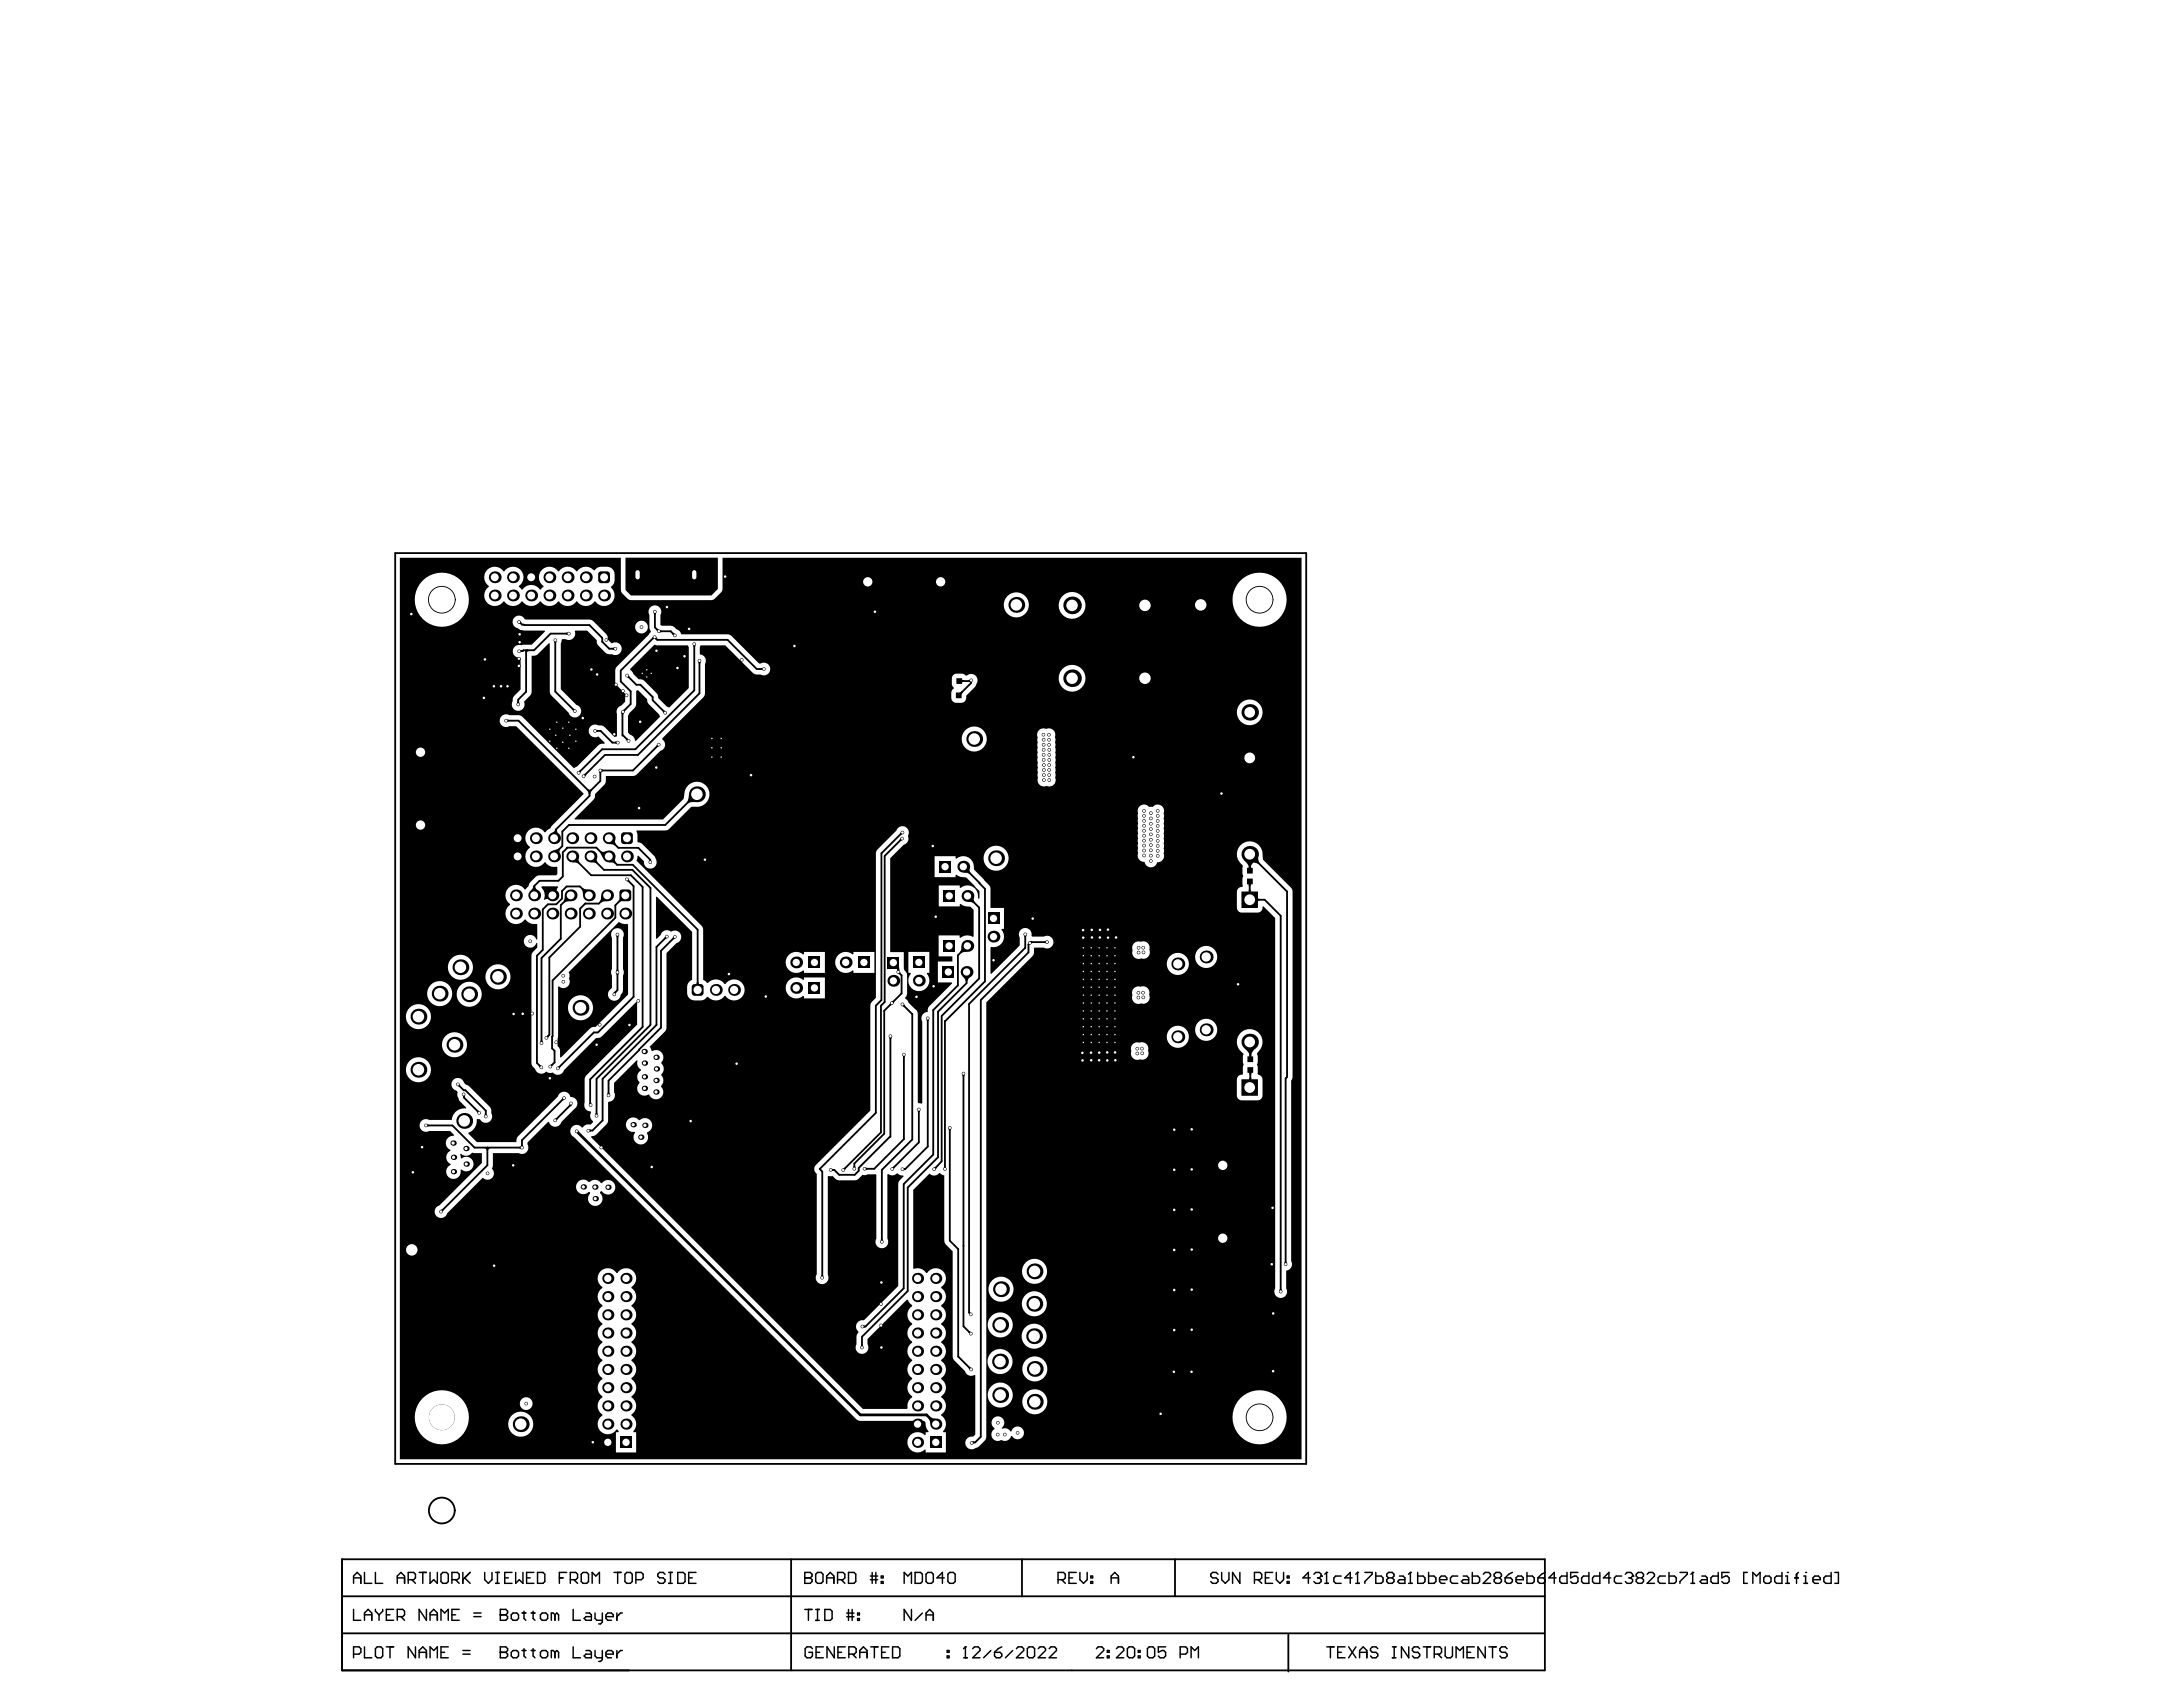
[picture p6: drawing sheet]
<svg xmlns="http://www.w3.org/2000/svg" width="279mm" height="216mm" viewBox="0 0 279 216" stroke-linecap="round" stroke-linejoin="round" font-family="sans-serif">
<g fill="none" stroke="#000" stroke-width=".23">
<path d="M50.6 70.8h116.6v116.5h-116.6zM66.4 79.6l.4 .3 .3 .1h8.3l1.7 1.6v.5l.9 .9h.8M83.8 78.3v2l.5 .5h1.5l.6 .5M64.8 92.2h1.6l9.1 9.1M67.5 83.2l-.2 .2v5.1l-1 1v.7M71.1 81.9v6.6l2.5 2.5M72.8 81.1h-2.3l-2.1 2.1h-1.4l-.1 .1-.4 .1M74.1 98.9h.1M76.2 93.5h.7l1.5 1.5h.7M80.3 86.5l1.1 1.1h.6l1.5 1.6v.4l1.6 1.6M84.3 95.3l-3.3 3.3h-4.2v1.3l-1.3 1.4M88.9 82.4v5.9l-7.6 7.6h-4.2l-3 3"/>
<path d="M89.5 84.6v4.1l-7.9 7.9h-4.2l-2.7 2.7M97.8 85.6h-.9l-3.8-3.7h-9l-.4-.4-4.3 4.3v1.4l1.3 1.3v1.6l-1 1.1v2.9l.8 .7M122.6 87.2h1.5l.2-.1v.3l-1.7 1.6M68.4 114.6v-1.2l.6-.7h2.5l.5-.5v-3.1l.6-.6h3.7l1.1 1.1h.5l1.1 1.1h2l8.3 8.3v7.7M73 114.6l-1.2 1.2v4.3l-2.5 2.5v10.9M73.2 109.6l2.5 2.4h5l1.5 1.5v17.9l-6.7 6.7v3.4M75.4 114.6l-1.2-1.2h-1.7l-.6 .6v1l-.7 .7h-1.1l-.6 .7v5.2l-.8 .7v13.7l.6 .6M75.5 101.3v.6l-4.4 4.3v.8l-.2 .3M75.6 109.6l1.7 1.7h3.6l2.4 2.3v17.6l-7 6.9v4.7M77.7 114.6l-1.1 1h-1.7l-.6 .7v2.3l-4 3.9v9.9l-.4 .4M77.9 107.3l1.2 1.2h2.6l1.5 1.5v.3M79 119.6v7.1l-.4 .4v.2"/>
<path d="M80 114.6l-1.2 1.3v1.5l-8.1 8.1v8.7l.3 .3v1.5l-.6 .5M80.2 112.5l.9 .9v14.2l-4.6 4.5h-.5l-4.6 4.6M85.4 119.9l-1.4 1.3v10l-6.9 6.9v5.3l-1.3 1.3h-.4M86.4 119.9l-1.8 1.8v9.8l-6.7 6.8v1.9M89.2 101.7h-.1l-3.9 3.9h-12.4l-.8 .8v1.9l-1.1 1v.3M115.5 107.3l-2.3 2.2v18.7l-.4 .5v16.2l-4.9 4.8M115.5 106.5l-2.7 2.7v18.8l-.7 .7v13.7l-7.2 7.2 .3 .3v13.6M123.3 110.9l2.8 2.9v11.8l-5.2 5.1v18.9M123.8 114.7l1.5 1.5v9l-4.8 4.8v18.6l-.9 1.1M131.2 119.6v1.7l-7.2 7.2v39.5l.3 .2M160 109.3l4.7 4.8v23.7l-.2 .2v23.8M160 109.3h.1"/>
<path d="M160 109.3v2.3M160 112.7v2.5h1.9l2 2v48.1M58.6 138.8l.7 .7h.3l2.6 2.6v.8M114 132.6v12.9l-4.1 4v.3l-.5 .6h-2l-.6-.7h-.5M114.3 123.2l.7 .6v.6l.4 .4v2.3l-2.2 2.3v15.7l-3.9 3.8v.7M115.5 128.5l1.3 1.2v16.1l-3.9 3.9v9.2M115.7 135v10.8l-3.8 3.8h-1.2M118.7 130.3v16.4l-2.9 2.9h-.3M123.3 137.4v32.3l1 1M123.7 124.4v1.4l-3.6 3.7v18.6l-3.9 3.9v13.2l-5.9 5.9v1.4M123.8 121.1l-1.2 1.2v3.8l-3.2 3.2v18.5l-3.7 3.7v13.4l-4.9 4.9h-.4M134 120.6h-2.1l-.3 .2v1.1l-6.1 6.1v55.9l-.7 .7h-.4"/>
<path d="M159.9 133.4h.1v2.3M160 136.8v2.3l-.1 .1M59.3 140.1l.1 .4 1.9 1.9M62.4 146.9v2.2l-6 6M72.2 140.5l-5.4 5.4v1h-6.1l-2.8-2.9h-3.4M73.1 141.2v.2l-2 2M117.6 142v4.2l-3.4 3.4M121.6 144.3v14.5l1 1.1v13.7l1.7 1.7M43.8 199.6h153.9v14.2h-153.9zM101.3 199.6v14.2M130.8 199.6v4.7M150.4 199.6v4.7"/>
<path d="M43.8 204.3h153.9M43.8 209h153.9M164.9 209.2v4.7"/>
<circle cx="56.5" cy="76.8" r="1.65"/>
<circle cx="161.2" cy="76.8" r="1.65"/>
<circle cx="56.5" cy="193.3" r="1.65"/>
<circle cx="161.2" cy="181.4" r="1.65"/>
</g>
<g fill="none" stroke="#000" stroke-width=".19">
<path d="M45.3 201.9h.9M45.3 211.7h.7l.2-.2v-.5l-.2-.2h-.7v1.4M45.3 202.6v-.9l.4-.5 .5 .5v.9M45.3 206v1.4h.9M46.7 201.2v1.4h.9M46.7 210.8v1.4h.9M46.7 207.4v-1l.4-.4 .5 .4v1M46.7 206.7h.9M48 201.2v1.4h1M48 211l.3-.2h.4l.3 .2v.9l-.3 .3h-.4l-.3-.3zM48 206v.2l.5 .5M48.5 206.7v.7"/>
<path d="M49 206v.2l-.5 .5M49.4 210.8h1M49.4 206.7h.5M49.9 210.8v1.4M50.4 206h-1v1.4h1M50.8 201.9h1M50.8 202.6v-.9l.5-.5 .5 .5v.9M50.8 206.9h.7l.3-.2v-.5l-.3-.2h-.7v1.4M51.3 206.9l.5 .5M52.2 202.2h.7l.3-.3v-.4l-.3-.3h-.7v1.4M52.7 202.2l.5 .4M53.2 210.8v1.4l-1-1.4v1.4"/>
<path d="M53.6 201.2h1M53.6 211.5h1M53.6 212.2v-1l.5-.4 .5 .4v1M54.1 201.2v1.4M54.6 206v1.4l-1-1.4v1.4M55 201.2v1.4l.5-.4 .5 .4v-1.4M55 207.4v-1l.5-.4 .5 .4v1M55 212.2v-1.4l.5 .4 .5-.4v1.4M55 206.7h1M56.4 201.5l.3-.3h.4l.3 .3v.9l-.3 .2h-.4l-.3-.2zM56.4 211.5h.5M56.4 207.4v-1.4l.5 .4 .5-.4v1.4"/>
<path d="M57.4 210.8h-1v1.4h1M57.8 202.2h.7l.3-.3v-.4l-.3-.3h-.7v1.4M57.8 206.7h.5M58.3 202.2l.5 .4M58.8 206h-1v1.4h1M59.2 211.2h1M59.2 211.7h1M59.2 201.2v1.4M59.5 201.9l.7 .7M60.2 201.2l-1 1M60.6 206.9h1M60.6 206.4h1"/>
<path d="M62 201.2v1l.5 .4 .5-.4v-1M63.4 201.2h.5M63.4 202.6h.5M63.7 201.2v1.4M64 211.5h.1M64 206.7h.1M64 206h.7l.3 .2v.2l-.3 .3 .3 .2v.2l-.3 .3h-.7zM64 210.8h.7l.3 .2v.2l-.3 .3 .3 .2v.2l-.3 .3h-.7zM64 211.5h.7M64 206.7h.7M64.6 201.9h.5M65.4 211.5l.3-.3h.4l.3 .3v.4l-.3 .3h-.4l-.3-.3z"/>
<path d="M65.4 206.7l.3-.3h.4l.3 .3v.4l-.3 .3h-.4l-.3-.3zM65.5 201.2h-.9v1.4h.9M66 201.2v1.4l.5-.4 .4 .4v-1.4M66.8 211.2h.5M66.8 206.4h.5M67.1 206.2v.9l.2 .3M67.1 211v.9l.2 .3M67.4 201.9h.5M68 211.2h.5M68 206.4h.5M68.2 206.2v.9l.3 .3M68.2 211v.9l.3 .3"/>
<path d="M68.3 201.2h-.9v1.4h.9M68.8 201.2h.7l.2 .3v.9l-.2 .2h-.7zM69.2 211.5l.2-.3h.5l.2 .3v.4l-.2 .3h-.5l-.2-.3zM69.2 206.7l.2-.3h.5l.2 .3v.4l-.2 .3h-.5l-.2-.3zM71 211.5l-.2-.3h-.2v1M71 206.7l-.2-.3h-.2v1M71 206.7v.7M71 211.5v.7M71 211.5l.3-.3 .2 .3v.7M71 206.7l.3-.3 .2 .3v.7M71.6 201.9h.5M72.5 201.2h-.9v1.4"/>
<path d="M73 202.2h.7l.2-.3v-.4l-.2-.3h-.7v1.4M73.4 210.8v1.4h.9M73.4 206v1.4h.9M73.5 202.2l.4 .4M74.4 201.5l.2-.3h.5l.2 .3v.9l-.2 .2h-.5l-.2-.2zM75 211.2h.5l.2 .3v.7h-.7l-.2-.3 .2-.2h.7M75 206.4h.5l.2 .3v.7h-.7l-.2-.3 .2-.2h.7M75.8 202.6v-1.4l.5 .5 .4-.5v1.4M76.2 211.2v.7l.2 .3h.7M76.2 206.4v.7l.2 .3h.7M77.1 206.4v1.2l-.2 .2h-.3M77.1 211.2v1.2l-.2 .2h-.3"/>
<path d="M77.6 211.7h.9v-.2l-.2-.3h-.5l-.2 .3v.4l.2 .3h.5M77.6 206.9h.9v-.2l-.2-.3h-.5l-.2 .3v.4l.2 .3h.5M78.6 201.2h.9M79 206.4v1M79 211.2v1M79.1 201.2v1.4M79.7 211.2h-.3l-.4 .5M79.7 206.4h-.3l-.4 .5M80 201.5l.2-.3h.5l.2 .3v.9l-.2 .2h-.5l-.2-.2zM81.4 202.2h.7l.2-.3v-.4l-.2-.3h-.7v1.4M85.1 201.5l-.2-.3h-.5l-.2 .3v.2l.2 .2h.5l.2 .3v.2l-.2 .2h-.5l-.2-.2M85.6 201.2h.4"/>
<path d="M85.6 202.6h.4M85.8 201.2v1.4M86.7 201.2h.7l.3 .3v.9l-.3 .2h-.7zM88.1 201.9h.5M89.1 201.2h-1v1.4h1M103 201.9h.1M103 201.9h.7M103 201.2h.7l.2 .3v.2l-.2 .2 .2 .3v.2l-.2 .2h-.7zM103 206h.9M103.5 206v1.4M104 211l-.3-.2h-.4l-.3 .2v.9l.3 .3h.4l.3-.3v-.4h-.5M104.4 201.5l.2-.3h.5l.2 .3v.9l-.2 .2h-.5l-.2-.2z"/>
<path d="M104.4 207.4h.5M104.4 206h.5M104.4 211.5h.5M104.6 206v1.4M105.4 210.8h-1v1.4h1M105.6 206h.7l.2 .2v.9l-.2 .3h-.7zM105.8 201.9h.9M105.8 202.6v-.9l.5-.5 .4 .5v.9M106.8 210.8v1.4l-1-1.4v1.4M107.2 202.2h.7l.2-.3v-.4l-.2-.3h-.7v1.4M107.2 211.5h.5M107.7 202.2l.4 .4"/>
<path d="M108.2 210.8h-1v1.4h1M108.4 206.9h.9M108.4 206.4h.9M108.6 201.2h.7l.2 .3v.9l-.2 .2h-.7zM108.6 206v1.4M108.6 211.7h.7l.3-.2v-.5l-.3-.2h-.7v1.4M109.1 206v1.4M109.1 211.7l.5 .5M109.8 207.1h.2v.3h-.2zM109.8 206.4h.2v.3h-.2zM110 211.5h1M110 212.2v-1l.5-.4 .5 .4v1"/>
<path d="M111.4 201.7h.9M111.4 202.2h.9M111.4 210.8h1M111.6 201.2v1.4M111.9 210.8v1.4M112.1 201.2v1.4M112.8 201.7h.2v.2h-.2zM112.8 202.4h.2v.2h-.2zM112.8 211.5h.5M113.8 210.8h-1v1.4h1M114.2 210.8h.7l.3 .2v.9l-.3 .3h-.7zM115.7 202.6v-1.4l.5 .5 .5-.5v1.4"/>
<path d="M116.7 206v1.4l-1-1.4v1.4M117.1 201.2h.7l.3 .3v.9l-.3 .2h-.7zM118.1 206.4l-1 1M118.5 201.5l.3-.3h.4l.3 .3v.9l-.3 .2h-.4l-.3-.2zM118.5 207.4v-1l.5-.4 .5 .4v1M118.5 206.7h1M120.9 201.9h-1l.7-.7v1.4M121.2 211.9h.3v.3h-.3zM121.2 211.2h.3v.3h-.3zM121.3 201.5l.3-.3h.4l.3 .3v.9l-.3 .2h-.4l-.3-.2zM123.3 212.2h.5M123.6 210.8h.1"/>
<path d="M123.6 210.8v1.4M123.6 210.8l-.3 .2M124.5 211l.2-.2h.5l.2 .2v.2l-.9 1h.9M126.8 211.2l-.9 1M127.3 211.5h.7l.2 .2v.2l-.2 .3h-.5l-.2-.3zM128.2 210.8l-.4 .2-.5 .5M129.6 211.2l-.9 1M130.1 211l.2-.2h.5l.2 .2v.2l-.9 1h.9M131.5 211l.2-.2h.5l.2 .2v.9l-.2 .3h-.5l-.2-.3zM132.9 211l.2-.2h.5l.2 .2v.2l-.9 1h.9M134.3 211l.2-.2h.5l.2 .2v.2l-.9 1h.9M135.4 202.2h.7l.3-.3v-.4l-.3-.3h-.7v1.4"/>
<path d="M135.9 202.2l.5 .4M136.8 201.9h.5M137.7 201.2h-.9v1.4h.9M138.2 201.2v1l.5 .4 .4-.4v-1M139.6 201.7h.2v.2h-.2zM139.6 202.4h.2v.2h-.2zM140.3 211l.3-.2h.4l.3 .2v.2l-1 1h1M141.7 211.9h.3v.3h-.3zM141.7 211.2h.3v.3h-.3zM142.2 201.9h.9M142.2 202.6v-.9l.5-.5 .4 .5v.9M142.9 211l.2-.2h.5l.2 .2v.2l-.9 1h.9"/>
<path d="M144.3 211l.2-.2h.5l.2 .2v.9l-.2 .3h-.5l-.2-.3zM145.7 211.9h.2v.3h-.2zM145.7 211.2h.2v.3h-.2zM146.9 211l.2-.2h.5l.2 .2v.9l-.2 .3h-.5l-.2-.3zM149.2 210.8h-.9v.7l.4-.3h.3l.2 .3v.4l-.2 .3h-.5l-.2-.3M151.1 211.7h.6l.3-.2v-.5l-.3-.2h-.6v1.4M152.4 212.2v-1.4l.5 .4 .5-.4v1.4M155.9 201.5l-.2-.3h-.5l-.2 .3v.2l.2 .2h.5l.2 .3v.2l-.2 .2h-.5l-.2-.2M156.4 201.2v1l.4 .4 .5-.4v-1M158.7 201.2v1.4l-.9-1.4v1.4M160.6 202.2h.7l.2-.3v-.4l-.2-.3h-.7v1.4M161 202.2l.5 .4"/>
<path d="M162 201.9h.4M162.9 201.2h-.9v1.4h.9M163.4 201.2v1l.4 .4 .5-.4v-1M164.8 201.7h.2v.2h-.2zM164.8 202.4h.2v.2h-.2zM167.7 201.9h-.9l.7-.7v1.4M168.2 201.5l.2-.3h.5l.2 .3v.2M168.6 201.9h.3M168.9 201.9l.2 .3v.2l-.2 .2h-.5l-.2-.2M169.1 201.7h.1M169.1 201.7l-.2 .2M169.6 202.6h.4"/>
<path d="M169.8 201.2h.1M169.8 201.2v1.4M169.8 201.2l-.2 .3M169.8 210.8h.9M170.3 210.8v1.4M171.2 211.5h.5M171.7 201.7h-.7l-.3 .2v.5l.3 .2h.7M172.1 210.8h-.9v1.4h.9M172.6 210.8l.9 1.4M173.1 201.9h-1l.7-.7v1.4M173.5 202.6h.5M173.5 210.8l-.9 1.4"/>
<path d="M173.8 201.2h.1M173.8 201.2v1.4M173.8 201.2l-.3 .3M174 211.5h.9M174 212.2v-1l.5-.4 .4 .4v1M174.7 201.2h.9v.3l-.9 .9v.2M176.1 201.2v1.4h.7l.2-.2v-.5l-.2-.2h-.7M176.3 211l-.2-.2h-.5l-.2 .2v.2l.2 .3h.5l.2 .2v.2l-.2 .3h-.5l-.2-.3M177.7 201.9h.5M177.7 201.9l-.2-.2v-.2l.2-.3h.5l.2 .3v.2l-.2 .2M177.7 201.9l-.2 .3v.2l.2 .2h.5l.2-.2v-.2l-.2-.3M178.2 212.2h.5"/>
<path d="M178.2 210.8h.5M178.4 210.8v1.4M179.1 201.7h.5l.2 .2v.7h-.7l-.2-.2 .2-.2h.7M180.3 202.6h.4M180.3 210.8v1.4l-.9-1.4v1.4M180.5 201.2h.1M180.5 201.2v1.4M180.5 201.2l-.2 .3M181.4 201.2v1.4h.7l.3-.2v-.5l-.3-.2h-.7M181.7 211l-.2-.2h-.5l-.2 .2v.2l.2 .3h.5l.2 .2v.2l-.2 .3h-.5l-.2-.3M182.2 210.8h.9M182.6 210.8v1.4"/>
<path d="M182.8 201.2v1.4h.7l.3-.2v-.5l-.3-.2h-.7M183.6 211.7h.7l.2-.2v-.5l-.2-.2h-.7v1.4M184 211.7l.5 .5M184.2 202.2h1v-.3l-.3-.2h-.4l-.3 .2v.5l.3 .2h.4M185 210.8v1.1l.2 .3h.5l.2-.3v-1.1M186.4 212.2v-1.4l.4 .4 .5-.4v1.4M186.6 201.7h-.7l-.3 .2v.5l.3 .2h.7M187.3 201.7h.4l.3 .2v.7h-.7l-.3-.2 .3-.2h.7M187.8 211.5h.4M188.4 201.2v1.4h.7l.3-.2v-.5l-.3-.2h-.7M188.7 210.8h-.9v1.4h.9M189.8 201.5l.3-.3h.4l.3 .3v.2l-1 .9h1"/>
<path d="M190.1 210.8v1.4l-.9-1.4v1.4M190.6 210.8h.9M191 210.8v1.4M191.5 201.9h.4M191.5 201.9l-.3-.2v-.2l.3-.3h.4l.3 .3v.2l-.3 .2M191.5 201.9l-.3 .3v.2l.3 .2h.4l.3-.2v-.2l-.3-.3M192.6 201.9h.7l.3 .3v.2l-.3 .2h-.4l-.3-.2zM192.9 211l-.2-.2h-.5l-.2 .2v.2l.2 .3h.5l.2 .2v.2l-.2 .3h-.5l-.2-.3M193.6 201.2l-.5 .3-.5 .4M194 202.2h1v-.3l-.3-.2h-.4l-.3 .2v.5l.3 .2h.4M195.4 201.2v1.4h.7l.3-.2v-.5l-.3-.2h-.7M196.8 201.9h.7l.3 .3v.2l-.3 .2h-.4l-.3-.2z"/>
<path d="M197.8 201.2l-.5 .3-.5 .4M199.2 201.9h-1l.7-.7v1.4M200.6 201.2v1.4h-.7l-.3-.2v-.5l.3-.2h.7M202 201.2h-1v.7l.5-.2h.2l.3 .2v.5l-.3 .2h-.4l-.3-.2M203.4 201.2v1.4h-.7l-.3-.2v-.5l.3-.2h.7M204.8 201.2v1.4h-.7l-.3-.2v-.5l.3-.2h.7M206.2 201.9h-1l.7-.7v1.4M207.6 201.7h-.7l-.3 .2v.5l.3 .2h.7M208 201.5l.3-.3h.4l.3 .3v.2M208.5 201.9h.2M208.7 201.9l.3 .3v.2l-.3 .2h-.4l-.3-.2M209 201.7h.1"/>
<path d="M209 201.7l-.3 .2M209.7 201.9h.4M209.7 201.9l-.3-.2v-.2l.3-.3h.4l.3 .3v.2l-.3 .2M209.7 201.9l-.3 .3v.2l.3 .2h.4l.3-.2v-.2l-.3-.3M210.8 201.5l.3-.3h.4l.3 .3v.2l-1 .9h1M213.2 201.7h-.7l-.3 .2v.5l.3 .2h.7M213.6 201.2v1.4h.7l.2-.2v-.5l-.2-.2h-.7M215 201.2h.9v.3l-.9 .9v.2M216.4 202.6h.5M216.6 201.2h.1M216.6 201.2v1.4M216.6 201.2l-.2 .3"/>
<path d="M217.8 201.7h.5l.2 .2v.7h-.7l-.2-.2 .2-.2h.7M219.9 201.2v1.4h-.7l-.2-.2v-.5l.2-.2h.7M221.3 201.2h-.9v.7l.4-.2h.3l.2 .2v.5l-.2 .2h-.5l-.2-.2M223.6 201.2h-.4v1.4h.4M224.3 202.6v-1.4l.5 .5 .5-.5v1.4M225.7 201.9l.3-.2h.4l.3 .2v.5l-.3 .2h-.4l-.3-.2zM228.1 201.2v1.4h-.7l-.3-.2v-.5l.3-.2h.7M228.5 202.6h.5M228.5 201.7h.3v.9M228.8 201.2h.1M229.7 201.9h.5M230.2 201.2l-.3 .3v1.1"/>
<path d="M230.9 202.6h.4M230.9 201.7h.2v.9M231.1 201.2h.1M232 202.2h1v-.3l-.3-.2h-.4l-.3 .2v.5l.3 .2h.4M234.4 201.2v1.4h-.7l-.3-.2v-.5l.3-.2h.7M234.8 201.2h.5v1.4h-.5"/>
</g>
<g fill="#000">
<path d="M66.6 79.6l.2 .1-.2 .2-.1-.1zM80.1 71.4h11.8v4l-.8 .8h-10.3l-.7-.7zM83.7 78.5h.3l-.1 .1h-.2zM64.9 92.1h.2v.2l-.2 .1zM66.2 89.8h.2l.1 .2h-.3zM66.6 83.2h.2v.2l-.2 .1zM67.5 83.1l.3 .2-.4 .1zM70.9 82.1h.3v.2h-.2zM72.5 81l.1-.1v.4l-.1-.1zM73.2 90.8l.2-.1 .2 .1-.3 .2zM74.1 98.7l.1-.1 .2 .1-.1 .2zM74.7 99.1l.2-.1 .1 .2-.1 .1z"/>
<path d="M76.3 93.4h.2v.3h-.2zM76.7 98.8h.3v.1h-.3zM77 98.4l.2 .1v.2l-.2 .1zM78.4 82.9h.2v.3l-.2-.1zM78.7 94.9h.2v.3h-.2zM79.5 91.2l.3 .1v.2l-.2-.1zM79.7 90.9l.2-.1 .1 .1v.2zM80.1 94.7l.2-.2 .1 .1-.2 .2zM80.3 86.7l.2-.2 .1 .1-.2 .2zM81.5 88.3h.2l1.1 1.2 .1 .5 1.4 1.4 .2 .3-3.1 3.1h-.1a.81 .81 0 0 0-.6-.8l-.3-.3v-2.1l1-1.3v-1.9zM83.6 81.5l.1 .3h-.1l-.1-.2zM80.6 85.6l3.2-3.1 .3 .1h4l.1 .2v5.3l-2.6 2.5-.3-.2-1.1-1.1v-.3l-.2-.3-1.5-1.6-.3-.1-.5-.1-.6-.6z"/>
<path d="M83.8 81.8l.2-.3 .1 .2-.2 .2zM84.1 95.3l.2 .2-.1 .1-.2-.1zM84 80.6l.2-.1 .1 .1-.2 .2zM84.5 80.6l.2 .1v.2h-.2zM84.8 91.1l.2-.2 .1 .1-.2 .2zM86.1 81.2l.1-.2 .2 .1-.3 .2zM88.7 82.6h.3v.2h-.3zM89.4 84.7h.3l-.1 .2h-.2zM97.4 85.5h.2v.3l-.2-.1zM122.7 88.6l.4-.1 .1 .1-.1 .4zM123.1 86.9l.3 .1v.3l-.3 .1zM123.9 87h.2l.1 .3h-.2z"/>
<path d="M124.1 87.2l.3 .1v.1h-.3zM68.3 113.4h.2l.1 .3 .3 .3h-1l.3-.3zM71 106.2h.3l.2 .6-.8-.2 .2-.2zM69.3 113.5l2.1-.1v.1a1.24 1.24 0 0 0-.2 1.2l-.3 .3h-.8l-.4 .2-.1-.1a1.46 1.46 0 0 0-.3-1.6zM70.7 108.9l.8-.3 .2 .1-.1 .3v.4zM72.3 114.6l.7 .7-.4 .1-.3 .1-.2-.1 .1-.3zM73.3 110.4l.7-.8v.5l.2 .3-.2 .1-.3-.1zM74.4 113.8l.2-.1 .3 .1h.5l-.8 .8v-.5zM75.3 101l.2 .1 .1-.1 .1 .2-.1 .4h-.3l-.1-.4zM75.6 110.4l.7-.8 .1 .5 .1 .3-.2 .1-.2-.1zM76.9 114.6l.8 .7-.5 .1-.3 .1-.1-.1 .1-.3zM76.9 108.9l.3 .1 .4-.1-.4 1-.4-.7z"/>
<path d="M77.9 108l.8-.7v.5l.1 .2-.1 .2-.3-.1zM77.9 110.4l.8-.8v.5l.1 .3-.1 .1-.3-.1zM78.9 119.8h.3l-.1 .1h-.2zM79.3 115l.3 .3-.3 .2-.1-.2zM80.2 112.8l.3-.3 .1 .2-.2 .2zM88.2 101.6l.9 1.1h-.7l-.3 .1-.2-.2 .2-.3zM115.2 107.3l.3 .2-.2 .1-.2-.1zM115.3 106.5l.2 .3-.2 .1-.1-.2zM123.3 111.7l.7-.8 .1 .5 .1 .3-.1 .1-.3-.1zM123.8 115.4l.8-.7v.4l.2 .3-.2 .2-.3-.1zM131.1 119.7h.3l-.1 .2h-.2zM136.9 117.9v.1l6.9-.1v2.5l-.2 .3h-.3l-.2 .1 .1 13.4 .3 .3v1.9h-5.8v-2.2l.3-.4v-13.2h-.5l-.6-.6z"/>
<path d="M159.7 113.2h.5l-.1 .2h-.3zM159.2 110.1h1.5l-.5 .5-.1 .4h-.3l-.1-.4zM159.8 113.9h.3l.1 .2h-.5zM159.8 110.8h.3l.1 .3h-.5zM160 110.4l1-1.1 .1 .7 .1 .4-.1 .2-.4-.2zM161 114.9l.2 .1v.3l-.2 .1zM58.6 139l.2-.2 .1 .1-.2 .2zM69 136.4l.1-.1 .2 .1-.2 .2zM69.2 133.2h.2l.1 .1h-.4zM69.9 132.6l.2-.1 .1 .2v.1zM70.4 136.3l.2-.1 .1 .2v.1zM71.4 136.5l.2-.1 .1 .2-.1 .1z"/>
<path d="M77.8 139.9h.2v.1h-.3zM78.9 124.6h.3l-.1 .2h-.2zM78.5 127l.2-.1 .2 .1-.1 .2zM78.9 124.1h.2l.1 .2h-.3zM85.1 119.9l.2 .2-.1 .1-.2-.2zM86.1 119.9l.3 .2-.2 .1-.1-.1zM89.2 125.7h.2l.1 .2h-.4zM113.8 132.8h.3v.1h-.3zM113.9 128.4l.2 .2-.1 .1-.2-.2zM114.2 128.1h.1l.2 .1-.1 .2zM114.7 123.9h.4v.3h-.2zM114.9 124.1h.2v.1h-.3z"/>
<path d="M115 124.6l.2-.2 .1 .1-.2 .2zM115.5 135.1h.3v.2h-.2zM115.7 128.5l.1 .2-.1 .2-.2-.1zM118.6 130.5h.3v.2h-.3zM123 121.1l.8 .7-.5 .1-.3 .1-.1-.2 .1-.3zM123.2 137.6h.3l-.1 .1h-.2zM123.2 124.9h1l-.3 .4-.1 .3h-.2l-.1-.3zM131.9 120.5h.2l.1 .2h-.2zM133.7 120.5l.1-.1v.3h-.1zM159.8 137.3h.5l-.2 .2h-.2zM159.3 134.2l1.4-.2-.4 .6-.2 .4h-.2l-.2-.4zM159.9 135h.2l.2 .2h-.5z"/>
<path d="M159.9 137.9h.2l.2 .2h-.5zM54.7 143.9h.2v.3h-.2zM56.4 154.8l.2-.1 .2 .2-.1 .2zM59.2 140.2h.3v.2h-.2zM61.2 142.1l.1 .1-.2 .2-.1-.1zM62.1 142.5h.2v.2h-.3zM62 147l.4-.2 .3 .2h-.1l-.1 .2h-.2l-.1-.2zM66.5 146.8l.1-.1v.3h-.1zM66.7 146.5h.2l.1 .2h-.4zM71.1 143.2l.1-.1 .2 .1-.1 .2zM72 140.5l.2 .3-.2 .1-.1-.2zM72.9 141.3l.3 .1-.2 .2-.2-.1z"/>
<path d="M75.4 144.5l.2 .1v.2l-.1 .1zM75.4 141.1h.2l.1 .1-.3 .1zM76.2 142.5h.3v.1h-.3zM106.5 149.6h.1v.2l-.1 .1zM107.9 149.5l.2-.1 .1 .2v.1zM109.2 149.2h.3v.2h-.3zM110.8 149.4l.2 .1v.2h-.2zM112.8 158.6h.2v.2h-.3zM114.2 149.4l.2-.1 .1 .2-.1 .1zM115.7 149.5h.1v.2l-.1 .1zM117.4 142.2h.4l-.1 .1h-.2zM119.6 149.4l.1-.1 .2 .2-.1 .1z"/>
<path d="M120.8 149.3h.3v.1h-.3zM121.4 144.5h.3v.2h-.3zM105.1 163.2h.3v.2l-.3-.1zM110.2 172.1h.2l.1 .2h-.3zM110.5 169.6l.2 .1v.2h-.2zM123.9 170.5l.2-.1 .2 .1-.3 .2zM124 175.1l.1-.2 .2 .1-.2 .3zM163.8 165h.2l.1 .1h-.3zM164.4 161.5h.3v.1h-.3zM118.9 181.6l.2-.3 .3 .2h.4l-.7 .7-.1-.3zM124.5 184.5h.1l.1 .2-.1 .1z"/>
<path d="M72.8 124.4l6.4-6.4a1.23 1.23 0 0 0 1.1 .2l.1 .1v9l-4.2 4.1-.4 .1-.3 .1-3.7 3.7h-.1v-1l-.3-.4v-7.6l.1-.1a.82 .82 0 0 0 1.1 .1 .82 .82 0 0 0 .2-1.1 .78 .78 0 0 0 0-.8zM78.4 119a.82 .82 0 0 0-.1 1v4a.82 .82 0 0 0 0 .9v1.5a.83 .83 0 0 0-.3 1.4 .83 .83 0 0 0 1.4-.3l.3-.8v-1.9a.82 .82 0 0 0 0-.8v-4a.82 .82 0 0 0-.2-1 .82 .82 0 0 0-1.1 0zM72.7 129a1.6 1.6 0 0 0 3.2 0 1.6 1.6 0 0 0-3.2 0z"/>
<path d="M51.2 71.4h28.3v4.1a1.96 1.96 0 0 0 1 1.3h10.8l1.1-1.2 .1-4.2h74.1v115.4h-115.4zM62.4 72.9a1.34 1.34 0 0 0 .2 2.1v.1a1.34 1.34 0 0 0-.2 2.1 1.34 1.34 0 0 0 2-.2h.1a1.33 1.33 0 0 0 2.3 0h.1a1.33 1.33 0 0 0 2.2 0h.1a1.33 1.33 0 0 0 2.2 0h.1a1.33 1.33 0 0 0 2.3 0h.1a1.33 1.33 0 0 0 2.2 0h.1a1.34 1.34 0 0 0 2 .2 1.34 1.34 0 0 0 0-2v-.1a1.57 1.57 0 0 0 .4-1.9 .97 .97 0 0 0-.9-.7 1.44 1.44 0 0 0-1.6 .5h-.1a1.33 1.33 0 0 0-2.1 .1h-.1a1.33 1.33 0 0 0-2.3 0h-.1a1.34 1.34 0 0 0-2-.2 1.34 1.34 0 0 0 .2 2.1v.1l-.4 .4h-.1a1.33 1.33 0 0 0-2.2 0h-.1l-.4-.4v-.1a1.34 1.34 0 0 0 .2-2.1 1.34 1.34 0 0 0-2.1 .2h-.1a1.34 1.34 0 0 0-2-.2zM128.5 77.4a1.6 1.6 0 0 0 3.2 0 1.6 1.6 0 0 0-3.2 0zM135.5 77.5a1.72 1.72 0 0 0 3.4 0 1.72 1.72 0 0 0-3.4 0zM157.7 76.8a3.5 3.5 0 0 0 7 0 3.5 3.5 0 0 0-7 0zM53.1 76.8a3.5 3.5 0 0 0 6.9 0 3.5 3.5 0 0 0-6.9 0zM81.3 80.3a.82 .82 0 0 0 1.6 0 .82 .82 0 0 0-1.6 0zM65.8 79a.85 .85 0 0 0 .5 1.4l.3 .2 .5 .1h2.6l.1 .1-1.7 1.7-1.4 .1a.81 .81 0 0 0-1.1 .7 .81 .81 0 0 0 .9 .9h.1v4l-.9 1-.1 .5a.82 .82 0 0 0 .7 1.3 .82 .82 0 0 0 .8-1.2l.7-.8 .2-.3v-4.8a.91 .91 0 0 0 .8-.2l1.4-1.4 .2 .1v6.3l.2 .3 2.2 2.2a.82 .82 0 0 0 1.3 .4 .82 .82 0 0 0-.3-1.4l-2-2v-5.9l.2-.5h.4a.81 .81 0 0 0 .9-.1 .81 .81 0 0 0 .3-.9v-.1h1.5l1.3 1.2 .1 .6 1 1a.98 .98 0 0 0 .8 .2 .83 .83 0 0 0 1.3-.7 .83 .83 0 0 0-1.3-.7l-.5-.5v-.3l-.2-.4-1.7-1.6-.3-.2-8.4-.1a.81 .81 0 0 0-1.4-.2zM64.2 91.7a.82 .82 0 0 0-.1 1 .82 .82 0 0 0 1.1 .2h.9l8.6 8.7-4.1 4.1-.1 .3-.7 .5h-.1a1.34 1.34 0 0 0-2.1-.2 1.34 1.34 0 0 0 .2 2.1v.1l-.2 .1a1.35 1.35 0 0 0 .1 2 1.35 1.35 0 0 0 2-.2h.1l.2 .2a1.33 1.33 0 0 0 1.2 .3l.1 .1v.9l-.1 .1h-2.2l-.3 .1-.8 .8-.2 .5-.4 .4h-.2a1.34 1.34 0 0 0-2-.2 1.34 1.34 0 0 0 .2 2.1v.1l-.2 .2a1.35 1.35 0 0 0 .1 2 1.35 1.35 0 0 0 1.9-.3h.2l.1 .2a1.32 1.32 0 0 0 1.2 .3l.2 .1v1.9l-.1 .1-.1-.2a.82 .82 0 0 0-1.3-.2 .82 .82 0 0 0 .2 1.3 .82 .82 0 0 0 1.2-.5h.1v.6a1.34 1.34 0 0 0-.8 1v13.7l.1 .4 .4 .4a.81 .81 0 0 0 1.4 .3 .78 .78 0 0 0 .9 .1 .81 .81 0 0 0 .8 .3 .81 .81 0 0 0 .6-.6l4.1-4.1h.4l.3-.2 4.4-4.4 .1 .1v2.8l-6.6 6.7-.1 .3v3a.89 .89 0 0 0 .8 1.2 .92 .92 0 0 0 .3 1.2v.1l-.3 .3h-.3a1 1 0 0 0-.8 .4 .84 .84 0 0 0-1.3-.1 .84 .84 0 0 0 .3 1.3l36.1 36.1 .5 .2h8.2l.1 .2 .1 .3a1.3 1.3 0 0 0 .3 .9v.1h-.3v.3l-.1 .1a1.32 1.32 0 0 0-1.9 0 1.32 1.32 0 0 0 0 1.9 1.32 1.32 0 0 0 1.9-.1h.1v.4h2.6v-2.6h-.4v-.1a1.36 1.36 0 0 0-.2-2.1v-.1a1.3 1.3 0 0 0 0-2.2v-.1a1.3 1.3 0 0 0 0-2.2v-.1a1.3 1.3 0 0 0 0-2.2v-.2a1.3 1.3 0 0 0 0-2.2v-.1a1.3 1.3 0 0 0 0-2.2v-.1a1.3 1.3 0 0 0 0-2.2v-.2a1.3 1.3 0 0 0 0-2.2v-.1a1.3 1.3 0 0 0 .2-2 1.3 1.3 0 0 0-2 .2h-.2a1.27 1.27 0 0 0-1.5-.5l-.1-.1v-10l2.1-2.1a.81 .81 0 0 0 1.2-.1l.7 .3v8.6l.2 .3 .8 .9v13.4l.2 .5 1.4 1.4a.82 .82 0 0 0 1.2 .5h.1v7.6l-.3 .3-.1-.1a.84 .84 0 0 0-.8 1.2 .84 .84 0 0 0 1.4 .3l.3-.2 .7-.7 .2-.5v-55.6l5.9-5.9a1.17 1.17 0 0 0 .2-1.1h1.3a.82 .82 0 0 0 1.2-.7 .82 .82 0 0 0-1.2-.7h-1.5l-.1-.3a.82 .82 0 0 0-1-.8 .82 .82 0 0 0-.5 1.2v1l-3.6 3.6h-.1v-3.3l.1-.1h.3a1.34 1.34 0 0 0 1.2-.8 1.34 1.34 0 0 0-.2-1.4v-.1h.3v-2.7h-1.7v-2.4l-.1-.4-2-2.2a1.4 1.4 0 0 0-.7-1.4 1.4 1.4 0 0 0-1.6 .1l-.1-.1v-.2h-2.7v2.7h2.7v-.3l.1-.1 .5 .3 .8 .1 1.7 1.7v1h-.2a1.4 1.4 0 0 0-.7-1.5 1.4 1.4 0 0 0-1.5 .1h-.2v-.3h-2.6v2.7h2.6v-.3h.2l.5 .3 .7 .1 .4 .3v3.5h-.1a1.32 1.32 0 0 0-1.6 .1h-.1v-.3h-2.7v2.7h1.8v.7h-1.9v2.6h1.8l.1 .1-3 3-.1 .3-.1 .4h-.2a.82 .82 0 0 0-.5 1.2v10.5h-.1l-.4-.1-.1-11.5-.1-.4-1.4-1.4 .2-.7v-2.3l-.1-.3-.3-.5v-2.1h-1.8v-12.1l1.8-1.7a.84 .84 0 0 0 .5-1.1 .82 .82 0 0 0-.4-1.2 .82 .82 0 0 0-1.1 .5l-2.4 2.4-.2 .5v18.5l-.6 .7-.1 .3v13.4l-7 7-.2 .3v.4l.3 .4v12.9a.82 .82 0 0 0 .7 1.2 .82 .82 0 0 0 .7-1.1v-12.6l.7-.1a1.08 1.08 0 0 0 .8 .6l2.2-.1 .8-.6 1.6-.1h.2v8.2a.82 .82 0 0 0 .7 1.3 .82 .82 0 0 0 .7-1.3v-8.2l.1-.1 .3 .2a.81 .81 0 0 0 .8-.2l.5 .2h.3l.1 .1-.6 .7-.1 .3v13.1l-4.4 4.4h-.2a.81 .81 0 0 0-.8 .5 .81 .81 0 0 0 .3 .9l-.3 .5v1.1a.82 .82 0 0 0 .7 1.3 .82 .82 0 0 0 .7-1.3v-.6l5.1-5.1 .1 .1 .3 .5 .2 .1v.2a1.31 1.31 0 0 0 0 2.2v.1a1.3 1.3 0 0 0 0 2.2v.1a1.3 1.3 0 0 0 0 2.2v.2a1.3 1.3 0 0 0 0 2.2v.1a1.3 1.3 0 0 0 0 2.2v.1a1.27 1.27 0 0 0-.5 1.4l-.1 .1h-5.7l-34.7-34.8v-.1h.3l.3-.2 1.4-1.5 .1-.3 .1-2.4a.82 .82 0 0 0 .7-1.2v-1.2l2.9-2.9 .1 .1a.93 .93 0 0 0 .4 1.1v.1a.93 .93 0 0 0-.2 1.5v.1a.93 .93 0 0 0 0 1.3 .93 .93 0 0 0 1.2 .2l.2 .1a.93 .93 0 0 0 1.3 .3 .93 .93 0 0 0 .1-1.4v-.2a.93 .93 0 0 0 0-1.3l.1-.1a.93 .93 0 0 0-.1-1.4v-.1a.93 .93 0 0 0 .1-1.3 .93 .93 0 0 0-1.2-.2h-.1l-.2-.5 1.9-2 .2-.3v-9.7l1.3-1.3a.82 .82 0 0 0 .5-1.1 .82 .82 0 0 0-1.2-.3 .81 .81 0 0 0-1.3 .4l-.5 .4h-.1v-5.3l.1-.1 4.5 4.6v6.1a.94 .94 0 0 0-.7 .9 1.43 1.43 0 0 0 .5 1.6 1.82 1.82 0 0 0 2.1-.3h.2a1.34 1.34 0 0 0 2-.2h.1l.2 .2a1.35 1.35 0 0 0 2 0 1.35 1.35 0 0 0-.2-2 1.35 1.35 0 0 0-2 .3h-.1l-.1-.2a1.34 1.34 0 0 0-2 .1l-.6-.4v-6.4l-.1-.4-8.4-8.4 .1-.6 .1-.1 .7 .7v.1a.83 .83 0 0 0 1.1 .8 .83 .83 0 0 0 .4-1.2l-.2-.4-1.5-1.5-.6-.3-.1-1.4h3.7l.3-.1 2.9-2.9 .2-.1a1.71 1.71 0 0 0 2.1-2.2 1.63 1.63 0 0 0-1.9-.9 1.63 1.63 0 0 0-1.2 1.7l-.1 .5-2.6 2.6h-11.3l-.1-.1 2.5-2.4 .1-.4 .1-.4 1.1-1.2a1.22 1.22 0 0 0 .2-1.1h3.5l.4-.1 3.1-3.1a.81 .81 0 0 0 .6-.6 .81 .81 0 0 0-.3-.9v-.1l5.3-5.4 .1-.4v-3.7a.81 .81 0 0 0-.6-1.2v-1l.1-.2h3.1l3.6 3.5a1.1 1.1 0 0 0 1 .2 .82 .82 0 0 0 1.2-.7 .82 .82 0 0 0-1.3-.7h-.2l-3.5-3.5-.3-.2h-6.1l-.2-.5-.4-.2a.94 .94 0 0 0-.8-.4h-1.1l-.2-.1v-1.3a.82 .82 0 0 0-.7-1.2 .82 .82 0 0 0-.7 1.2v1.6l.2 .6-4.4 4.4-.1 .3v1.8l.1 .3 1.1 1.1v1l-.5 .5a.96 .96 0 0 0-.5 1.1v2.8l-.3 .1-1.5-1.4-.6-.1a.82 .82 0 0 0-1.3 .7 .82 .82 0 0 0 1.3 .7l.8 .9v.1a.9 .9 0 0 0-.8 .2l-2.7 2.7-.4 .2-6.6-6.6-.4-.1-1.3-.1-.2-.1a.82 .82 0 0 0-.8 .3zM135.5 86.8a1.72 1.72 0 0 0 3.4 0 1.72 1.72 0 0 0-3.4 0zM122 86.4a1.16 1.16 0 0 0-.2 1.1l.1 .3 .2 .2-.2 .2a1.16 1.16 0 0 0-.1 1.1l.1 .5a1.16 1.16 0 0 0 1.1 .1 .74 .74 0 0 0 .7-.9l1.1-1.1 .1-.3a.83 .83 0 0 0 0-1.1 .83 .83 0 0 0-1.1 0l-.3-.1a1.16 1.16 0 0 0-1-.2zM158.3 91.2a1.65 1.65 0 0 0 3.3 0 1.65 1.65 0 0 0-3.3 0zM133 93.4a1.05 1.05 0 0 0-.2 1.1v1.1v.4v.3v.3v.3v.4v.3v.9l.1 .4-.1 .3 .1 .3a.81 .81 0 0 0 .1 .9 .81 .81 0 0 0 1 .2 .81 .81 0 0 0 .9-.2 .81 .81 0 0 0 .1-.9l.1-.3-.1-1.6 .1-.3-.1-1 .1-.3-.1-1.7a.81 .81 0 0 0-.2-.9 .81 .81 0 0 0-.9-.1 .8 .8 0 0 0-.9 .1zM123.1 94.6a1.6 1.6 0 0 0 3.2 0 1.6 1.6 0 0 0-3.2 0zM145.8 103.2a.8 .8 0 0 0-.1 .9l-.1 .3 .1 .3-.1 .3 .1 .4-.1 .3 .1 .3-.1 2.9 .1 .3a.81 .81 0 0 0 .8 1.1 .81 .81 0 0 0 .8 .7 .81 .81 0 0 0 .8-.7 .81 .81 0 0 0 .8-1.1l.1-.3-.1-.3 .1-.3-.1-.4 .1-.3-.1-.3 .1-.3-.1-.3 .1-.4-.1-2.2a.82 .82 0 0 0-.3-1 .82 .82 0 0 0-1.1 .2h-.4a.85 .85 0 0 0-1.3-.1zM125.9 109.8a1.6 1.6 0 0 0 3.2 0 1.6 1.6 0 0 0-3.2 0zM145.1 120.7a1.13 1.13 0 0 0-.2 1 .87 .87 0 0 0 .3 .9 .87 .87 0 0 0 .9 .1 .85 .85 0 0 0 .9-.3 .85 .85 0 0 0 .1-.9 .87 .87 0 0 0-1.2-1 .82 .82 0 0 0-.8 .2zM153 122.5a1.42 1.42 0 0 0 2.8 0 1.42 1.42 0 0 0-2.8 0zM107.3 122.2a1.35 1.35 0 0 0-.1 1.9 1.35 1.35 0 0 0 1.9 .1h.1v.3h2.7v-2.7h-2.7v.3l-.1 .1a1.33 1.33 0 0 0-1.8 0zM101 122.2a1.35 1.35 0 0 0-.1 1.9 1.35 1.35 0 0 0 1.9 .1h.1v.3h2.7v-2.7h-2.7v.3l-.1 .1a1.33 1.33 0 0 0-1.8 0zM149.3 123.4a1.45 1.45 0 0 0 2.9 0 1.45 1.45 0 0 0-2.9 0zM57.3 123.8a1.6 1.6 0 0 0 3.2 0 1.6 1.6 0 0 0-3.2 0zM145.1 126.5a1.13 1.13 0 0 0-.2 1 .87 .87 0 0 0 .3 .8 .87 .87 0 0 0 .9 .1 .85 .85 0 0 0 .9-.3 .85 .85 0 0 0 .1-.8 .87 .87 0 0 0-1.2-1 .82 .82 0 0 0-.8 .2zM62.1 125a1.6 1.6 0 0 0 3.2 0 1.6 1.6 0 0 0-3.2 0zM116.3 121.8v2.7h.2l.1 .1a1.35 1.35 0 0 0 .1 1.9 1.35 1.35 0 0 0 1.8 0 1.35 1.35 0 0 0 .1-1.9l.1-.1h.2v-2.7zM101 125.5a1.35 1.35 0 0 0-.1 1.8 1.35 1.35 0 0 0 1.9 .2h.1v.3h2.7v-2.7h-2.7v.3h-.1a1.33 1.33 0 0 0-1.8 .1zM54.7 127.2a1.6 1.6 0 0 0 3.2 0 1.6 1.6 0 0 0-3.2 0zM58.4 127.2a1.65 1.65 0 0 0 3.3 0 1.65 1.65 0 0 0-3.3 0zM52 130.1a1.6 1.6 0 0 0 3.2 0 1.6 1.6 0 0 0-3.2 0zM153 131.8a1.42 1.42 0 0 0 2.8 0 1.42 1.42 0 0 0-2.8 0zM145 133.6a1.13 1.13 0 0 0-.2 1 .87 .87 0 0 0 .3 .9 .87 .87 0 0 0 .9 .1 .85 .85 0 0 0 .8-.3 .85 .85 0 0 0 .1-.9 .87 .87 0 0 0-1.1-1 .82 .82 0 0 0-.8 .2zM149.3 132.7a1.45 1.45 0 0 0 2.9 0 1.45 1.45 0 0 0-2.9 0zM56.6 133.7a1.6 1.6 0 0 0 3.2 0 1.6 1.6 0 0 0-3.2 0zM52 136.9a1.6 1.6 0 0 0 3.2 0 1.6 1.6 0 0 0-3.2 0zM158.8 132.2a1.76 1.76 0 0 0 .4 2.7l-.1 .3a1.19 1.19 0 0 0 .1 1 1.19 1.19 0 0 0-.1 1.1l-.1 .2-.5 .2-.2 .5v2.2l.2 .2 .4 .2h2.1l.3-.1 .2-.2 .1-.3v-2.2l-.2-.3-.4-.2v-.2a1.19 1.19 0 0 0-.1-1.1 1.19 1.19 0 0 0 .1-1l-.1-.3a1.86 1.86 0 0 0 .2-2.7 1.65 1.65 0 0 0-2.3 0zM58 138.2a.82 .82 0 0 0 .4 1.4 .72 .72 0 0 1 .1 .7l.3 .5 .9 1-.1 .1a1.58 1.58 0 0 0-1.8 1.4h-2.9a.82 .82 0 0 0-1.2 .7 .82 .82 0 0 0 1.2 .7h2.7l.5 .6v.1a.93 .93 0 0 0-1 .7 .93 .93 0 0 0 .5 1.1v.1a.92 .92 0 0 0-.5 .8 .92 .92 0 0 0 .6 .9v.1a.93 .93 0 0 0-.5 1.2 .93 .93 0 0 0 1.1 .5 .93 .93 0 0 0 .6-1.1h.1a.94 .94 0 0 0 1.3 0 .94 .94 0 0 0 .1-1.3 .94 .94 0 0 0-1.3-.1l-.1-.1-.1-.5 .1-.1a.93 .93 0 0 0 1.4-.1l1.3 .1v1.2l-5.5 5.5a.82 .82 0 0 0-.3 1.3 .82 .82 0 0 0 1.3-.3l4.6-4.6a.84 .84 0 0 0 1.2 .1 .84 .84 0 0 0-.1-1.2l.2-.5v-1.5h3.3a.82 .82 0 0 0 1-.2 .82 .82 0 0 0 .1-.9v-.3l2.7-2.6h.1a.82 .82 0 0 0 .8 .6 .82 .82 0 0 0 .7-.6l1.6-1.6a.86 .86 0 0 0 .5-.9 .86 .86 0 0 0-.9-.7 .81 .81 0 0 0-.8-.7 .81 .81 0 0 0-.8 .6l-5.1 5.1-.2 .3v.5h-5.1l-1.1-1.1 .1-.1a1.58 1.58 0 0 0 1-1.7l.4-.1a.82 .82 0 0 0 1.2 .4 .82 .82 0 0 0 .3-1.1 .93 .93 0 0 0-.2-.9l-2.6-2.6-.4-.2-.3-.2a.82 .82 0 0 0-1.4-.4zM80.4 143.3a.93 .93 0 0 0-.2 1.1 .93 .93 0 0 0 1 .4l.1 .2a.93 .93 0 0 0 .7 1.5 .93 .93 0 0 0 .8-1.5v-.1a.93 .93 0 0 0 .5-1.4 .93 .93 0 0 0-1.4-.1h-.1a.92 .92 0 0 0-1.4-.1zM74 151.2a.94 .94 0 0 0 0 1.4 .94 .94 0 0 0 1.3-.1l.2 .1v.1a.93 .93 0 0 0 0 1.4 .93 .93 0 0 0 1.4-.1 .93 .93 0 0 0-.1-1.3l.1-.2h.1a.93 .93 0 0 0 1.4 .1 .93 .93 0 0 0 0-1.4 .93 .93 0 0 0-1.4 .2h-.1a.94 .94 0 0 0-1.4-.1l-.2-.1a.94 .94 0 0 0-1.3 0zM76.9 162.7a1.31 1.31 0 0 0 .2 2v.1a1.31 1.31 0 0 0 0 2.2v.2a1.31 1.31 0 0 0 0 2.2v.1a1.31 1.31 0 0 0 0 2.2v.1a1.31 1.31 0 0 0 0 2.2v.2a1.31 1.31 0 0 0 0 2.2v.1a1.31 1.31 0 0 0 0 2.2v.1a1.31 1.31 0 0 0 0 2.2v.1a1.31 1.31 0 0 0-.2 2.1 1.31 1.31 0 0 0 2-.3l.1 .1 .2 .2v.1h-.4v2.6h2.6v-2.6h-.3v-.1a1.36 1.36 0 0 0-.3-2.1v-.1a1.31 1.31 0 0 0 0-2.2v-.1a1.31 1.31 0 0 0 0-2.2v-.1a1.31 1.31 0 0 0 0-2.2v-.2a1.31 1.31 0 0 0 0-2.2v-.1a1.31 1.31 0 0 0 0-2.2v-.1a1.31 1.31 0 0 0 0-2.2v-.2a1.31 1.31 0 0 0 0-2.2v-.1a1.31 1.31 0 0 0 .2-2 1.31 1.31 0 0 0-2 .2h-.1a1.31 1.31 0 0 0-2-.2zM130.8 162.7a1.6 1.6 0 0 0 3.2 0 1.6 1.6 0 0 0-3.2 0zM158.8 108.2a1.77 1.77 0 0 0 .3 2.6l-.1 .3a1.2 1.2 0 0 0 .1 1 1.2 1.2 0 0 0-.1 1l.1 .3-.1 .1-.4 .1-.3 .4v2.2l.2 .4 .4 .2h2.2l.4-.3 .1-.5h.1l1.5 1.5v47.4a.82 .82 0 0 0 .7 1.2 .82 .82 0 0 0 .7-1.2v-2.3a.81 .81 0 0 0 .7-1.2v-23.1l.1-.5v-23.7l-.2-.5-3.6-3.7a2.01 2.01 0 0 0-1.3-2.2 1.65 1.65 0 0 0-1.5 .5zM126.5 165a1.6 1.6 0 0 0 3.2 0 1.6 1.6 0 0 0-3.2 0zM130.8 166.9a1.6 1.6 0 0 0 3.2 0 1.6 1.6 0 0 0-3.2 0zM126.4 169.6a1.6 1.6 0 0 0 3.2 0 1.6 1.6 0 0 0-3.2 0zM130.8 171a1.6 1.6 0 0 0 3.2 0 1.6 1.6 0 0 0-3.2 0zM126.4 174.2a1.6 1.6 0 0 0 3.2 0 1.6 1.6 0 0 0-3.2 0zM130.8 175.2a1.6 1.6 0 0 0 3.2 0 1.6 1.6 0 0 0-3.2 0zM126.4 178.5a1.6 1.6 0 0 0 3.2 0 1.6 1.6 0 0 0-3.2 0zM66.5 179.6a.85 .85 0 0 0 1.7 0 .85 .85 0 0 0-1.7 0zM130.8 179.4a1.6 1.6 0 0 0 3.2 0 1.6 1.6 0 0 0-3.2 0zM65 182.3a1.65 1.65 0 0 0 3.3 0 1.65 1.65 0 0 0-3.3 0zM127.1 181.5a.91 .91 0 0 0 .2 1.3 .86 .86 0 0 0-.3 1.2 .86 .86 0 0 0 1.2 .3 .82 .82 0 0 0 1.2-.5h.1a.82 .82 0 0 0 1.3 .2 .82 .82 0 0 0-.2-1.3 .82 .82 0 0 0-1.2 .5h-.1a.94 .94 0 0 0-1.1-.4 .85 .85 0 0 0 .2-1.1 .85 .85 0 0 0-1.1-.3zM157.7 181.4a3.5 3.5 0 0 0 7 0 3.5 3.5 0 0 0-7 0zM53.1 181.4a3.5 3.5 0 0 0 6.9 0 3.5 3.5 0 0 0-6.9 0z"/>
<circle cx="73.7" cy="93.3" r=".23"/>
</g>
<path d="M73.8 144.8l36.3 36.3h8.5l1.2 1.2" fill="none" stroke="#000" stroke-width=".35"/>
<circle cx="73.7" cy="93.3" r=".09" fill="#fff"/>
<circle cx="73.7" cy="94.9" r=".23" fill="#000"/>
<circle cx="73.7" cy="94.9" r=".09" fill="#fff"/>
<circle cx="72.9" cy="94.1" r=".23" fill="#000"/>
<circle cx="72.9" cy="94.1" r=".09" fill="#fff"/>
<circle cx="72" cy="93.2" r=".23" fill="#000"/>
<circle cx="72" cy="93.2" r=".09" fill="#fff"/>
<circle cx="71.3" cy="92.4" r=".23" fill="#000"/>
<circle cx="71.3" cy="92.4" r=".09" fill="#fff"/>
<circle cx="72.8" cy="92.4" r=".23" fill="#000"/>
<circle cx="72.8" cy="92.4" r=".09" fill="#fff"/>
<circle cx="71.1" cy="94.1" r=".23" fill="#000"/>
<circle cx="71.1" cy="94.1" r=".09" fill="#fff"/>
<circle cx="70.4" cy="93.3" r=".23" fill="#000"/>
<circle cx="70.4" cy="93.3" r=".09" fill="#fff"/>
<circle cx="70.4" cy="94.9" r=".23" fill="#000"/>
<circle cx="70.4" cy="94.9" r=".09" fill="#fff"/>
<circle cx="72" cy="95" r=".23" fill="#000"/>
<circle cx="72" cy="95" r=".09" fill="#fff"/>
<circle cx="72.8" cy="95.8" r=".23" fill="#000"/>
<circle cx="72.8" cy="95.8" r=".09" fill="#fff"/>
<circle cx="71.3" cy="95.8" r=".23" fill="#000"/>
<circle cx="71.3" cy="95.8" r=".09" fill="#fff"/>
<circle cx="82.8" cy="86.6" r=".23" fill="#000"/>
<circle cx="82.8" cy="86.6" r=".09" fill="#fff"/>
<circle cx="83.4" cy="86.2" r=".23" fill="#000"/>
<circle cx="83.4" cy="86.2" r=".09" fill="#fff"/>
<circle cx="82.2" cy="86.2" r=".23" fill="#000"/>
<circle cx="82.2" cy="86.2" r=".09" fill="#fff"/>
<circle cx="82.8" cy="85.7" r=".23" fill="#000"/>
<circle cx="82.8" cy="85.7" r=".09" fill="#fff"/>
<circle cx="91.1" cy="94.5" r=".23" fill="#000"/>
<circle cx="91.1" cy="94.5" r=".09" fill="#fff"/>
<circle cx="91.1" cy="95.7" r=".23" fill="#000"/>
<circle cx="91.1" cy="95.7" r=".09" fill="#fff"/>
<circle cx="91.1" cy="96.9" r=".23" fill="#000"/>
<circle cx="91.1" cy="96.9" r=".09" fill="#fff"/>
<circle cx="92.3" cy="94.5" r=".23" fill="#000"/>
<circle cx="92.3" cy="94.5" r=".09" fill="#fff"/>
<circle cx="92.3" cy="95.7" r=".23" fill="#000"/>
<circle cx="92.3" cy="95.7" r=".09" fill="#fff"/>
<circle cx="92.3" cy="96.9" r=".23" fill="#000"/>
<circle cx="92.3" cy="96.9" r=".09" fill="#fff"/>
<circle cx="140.7" cy="133.4" r=".23" fill="#000"/>
<circle cx="140.7" cy="133.4" r=".09" fill="#fff"/>
<circle cx="140.7" cy="132.4" r=".23" fill="#000"/>
<circle cx="140.7" cy="132.4" r=".09" fill="#fff"/>
<circle cx="140.7" cy="131.4" r=".23" fill="#000"/>
<circle cx="140.7" cy="131.4" r=".09" fill="#fff"/>
<circle cx="140.7" cy="130.4" r=".23" fill="#000"/>
<circle cx="140.7" cy="130.4" r=".09" fill="#fff"/>
<circle cx="140.7" cy="129.4" r=".23" fill="#000"/>
<circle cx="140.7" cy="129.4" r=".09" fill="#fff"/>
<circle cx="140.7" cy="128.4" r=".23" fill="#000"/>
<circle cx="140.7" cy="128.4" r=".09" fill="#fff"/>
<circle cx="140.7" cy="127.4" r=".23" fill="#000"/>
<circle cx="140.7" cy="127.4" r=".09" fill="#fff"/>
<circle cx="140.7" cy="126.3" r=".23" fill="#000"/>
<circle cx="140.7" cy="126.3" r=".09" fill="#fff"/>
<circle cx="140.7" cy="125.3" r=".23" fill="#000"/>
<circle cx="140.7" cy="125.3" r=".09" fill="#fff"/>
<circle cx="140.7" cy="124.3" r=".23" fill="#000"/>
<circle cx="140.7" cy="124.3" r=".09" fill="#fff"/>
<circle cx="140.7" cy="123.3" r=".23" fill="#000"/>
<circle cx="140.7" cy="123.3" r=".09" fill="#fff"/>
<circle cx="140.7" cy="122.3" r=".23" fill="#000"/>
<circle cx="140.7" cy="122.3" r=".09" fill="#fff"/>
<circle cx="140.7" cy="121.3" r=".23" fill="#000"/>
<circle cx="140.7" cy="121.3" r=".09" fill="#fff"/>
<circle cx="141.7" cy="133.4" r=".23" fill="#000"/>
<circle cx="141.7" cy="133.4" r=".09" fill="#fff"/>
<circle cx="141.7" cy="132.4" r=".23" fill="#000"/>
<circle cx="141.7" cy="132.4" r=".09" fill="#fff"/>
<circle cx="141.7" cy="131.4" r=".23" fill="#000"/>
<circle cx="141.7" cy="131.4" r=".09" fill="#fff"/>
<circle cx="141.7" cy="130.4" r=".23" fill="#000"/>
<circle cx="141.7" cy="130.4" r=".09" fill="#fff"/>
<circle cx="141.7" cy="129.4" r=".23" fill="#000"/>
<circle cx="141.7" cy="129.4" r=".09" fill="#fff"/>
<circle cx="141.7" cy="128.4" r=".23" fill="#000"/>
<circle cx="141.7" cy="128.4" r=".09" fill="#fff"/>
<circle cx="141.7" cy="127.4" r=".23" fill="#000"/>
<circle cx="141.7" cy="127.4" r=".09" fill="#fff"/>
<circle cx="141.7" cy="126.3" r=".23" fill="#000"/>
<circle cx="141.7" cy="126.3" r=".09" fill="#fff"/>
<circle cx="141.7" cy="125.3" r=".23" fill="#000"/>
<circle cx="141.7" cy="125.3" r=".09" fill="#fff"/>
<circle cx="141.7" cy="124.3" r=".23" fill="#000"/>
<circle cx="141.7" cy="124.3" r=".09" fill="#fff"/>
<circle cx="141.7" cy="123.3" r=".23" fill="#000"/>
<circle cx="141.7" cy="123.3" r=".09" fill="#fff"/>
<circle cx="141.7" cy="122.3" r=".23" fill="#000"/>
<circle cx="141.7" cy="122.3" r=".09" fill="#fff"/>
<circle cx="141.7" cy="121.3" r=".23" fill="#000"/>
<circle cx="141.7" cy="121.3" r=".09" fill="#fff"/>
<circle cx="139.7" cy="133.4" r=".23" fill="#000"/>
<circle cx="139.7" cy="133.4" r=".09" fill="#fff"/>
<circle cx="139.7" cy="132.4" r=".23" fill="#000"/>
<circle cx="139.7" cy="132.4" r=".09" fill="#fff"/>
<circle cx="139.7" cy="131.4" r=".23" fill="#000"/>
<circle cx="139.7" cy="131.4" r=".09" fill="#fff"/>
<circle cx="139.7" cy="130.4" r=".23" fill="#000"/>
<circle cx="139.7" cy="130.4" r=".09" fill="#fff"/>
<circle cx="139.7" cy="129.4" r=".23" fill="#000"/>
<circle cx="139.7" cy="129.4" r=".09" fill="#fff"/>
<circle cx="139.7" cy="128.4" r=".23" fill="#000"/>
<circle cx="139.7" cy="128.4" r=".09" fill="#fff"/>
<circle cx="139.7" cy="127.4" r=".23" fill="#000"/>
<circle cx="139.7" cy="127.4" r=".09" fill="#fff"/>
<circle cx="139.7" cy="126.3" r=".23" fill="#000"/>
<circle cx="139.7" cy="126.3" r=".09" fill="#fff"/>
<circle cx="139.7" cy="125.3" r=".23" fill="#000"/>
<circle cx="139.7" cy="125.3" r=".09" fill="#fff"/>
<circle cx="139.7" cy="124.3" r=".23" fill="#000"/>
<circle cx="139.7" cy="124.3" r=".09" fill="#fff"/>
<circle cx="139.7" cy="123.3" r=".23" fill="#000"/>
<circle cx="139.7" cy="123.3" r=".09" fill="#fff"/>
<circle cx="139.7" cy="122.3" r=".23" fill="#000"/>
<circle cx="139.7" cy="122.3" r=".09" fill="#fff"/>
<circle cx="139.7" cy="121.3" r=".23" fill="#000"/>
<circle cx="139.7" cy="121.3" r=".09" fill="#fff"/>
<circle cx="142.7" cy="133.4" r=".23" fill="#000"/>
<circle cx="142.7" cy="133.4" r=".09" fill="#fff"/>
<circle cx="142.7" cy="132.4" r=".23" fill="#000"/>
<circle cx="142.7" cy="132.4" r=".09" fill="#fff"/>
<circle cx="142.7" cy="131.4" r=".23" fill="#000"/>
<circle cx="142.7" cy="131.4" r=".09" fill="#fff"/>
<circle cx="142.7" cy="130.4" r=".23" fill="#000"/>
<circle cx="142.7" cy="130.4" r=".09" fill="#fff"/>
<circle cx="142.7" cy="129.4" r=".23" fill="#000"/>
<circle cx="142.7" cy="129.4" r=".09" fill="#fff"/>
<circle cx="142.7" cy="128.4" r=".23" fill="#000"/>
<circle cx="142.7" cy="128.4" r=".09" fill="#fff"/>
<circle cx="142.7" cy="127.4" r=".23" fill="#000"/>
<circle cx="142.7" cy="127.4" r=".09" fill="#fff"/>
<circle cx="142.7" cy="126.3" r=".23" fill="#000"/>
<circle cx="142.7" cy="126.3" r=".09" fill="#fff"/>
<circle cx="142.7" cy="125.3" r=".23" fill="#000"/>
<circle cx="142.7" cy="125.3" r=".09" fill="#fff"/>
<circle cx="142.7" cy="124.3" r=".23" fill="#000"/>
<circle cx="142.7" cy="124.3" r=".09" fill="#fff"/>
<circle cx="142.7" cy="123.3" r=".23" fill="#000"/>
<circle cx="142.7" cy="123.3" r=".09" fill="#fff"/>
<circle cx="142.7" cy="122.3" r=".23" fill="#000"/>
<circle cx="142.7" cy="122.3" r=".09" fill="#fff"/>
<circle cx="142.7" cy="121.3" r=".23" fill="#000"/>
<circle cx="142.7" cy="121.3" r=".09" fill="#fff"/>
<circle cx="138.7" cy="133.4" r=".23" fill="#000"/>
<circle cx="138.7" cy="133.4" r=".09" fill="#fff"/>
<circle cx="138.7" cy="132.4" r=".23" fill="#000"/>
<circle cx="138.7" cy="132.4" r=".09" fill="#fff"/>
<circle cx="138.7" cy="131.4" r=".23" fill="#000"/>
<circle cx="138.7" cy="131.4" r=".09" fill="#fff"/>
<circle cx="138.7" cy="130.4" r=".23" fill="#000"/>
<circle cx="138.7" cy="130.4" r=".09" fill="#fff"/>
<circle cx="138.7" cy="129.4" r=".23" fill="#000"/>
<circle cx="138.7" cy="129.4" r=".09" fill="#fff"/>
<circle cx="138.7" cy="128.4" r=".23" fill="#000"/>
<circle cx="138.7" cy="128.4" r=".09" fill="#fff"/>
<circle cx="138.7" cy="127.4" r=".23" fill="#000"/>
<circle cx="138.7" cy="127.4" r=".09" fill="#fff"/>
<circle cx="138.7" cy="126.3" r=".23" fill="#000"/>
<circle cx="138.7" cy="126.3" r=".09" fill="#fff"/>
<circle cx="138.7" cy="125.3" r=".23" fill="#000"/>
<circle cx="138.7" cy="125.3" r=".09" fill="#fff"/>
<circle cx="138.7" cy="124.3" r=".23" fill="#000"/>
<circle cx="138.7" cy="124.3" r=".09" fill="#fff"/>
<circle cx="138.7" cy="123.3" r=".23" fill="#000"/>
<circle cx="138.7" cy="123.3" r=".09" fill="#fff"/>
<circle cx="138.7" cy="122.3" r=".23" fill="#000"/>
<circle cx="138.7" cy="122.3" r=".09" fill="#fff"/>
<circle cx="138.7" cy="121.3" r=".23" fill="#000"/>
<circle cx="138.7" cy="121.3" r=".09" fill="#fff"/>
<circle cx="152.5" cy="175.6" r=".23" fill="#000"/>
<circle cx="152.5" cy="175.6" r=".16" fill="#fff"/>
<circle cx="152.5" cy="144.5" r=".23" fill="#000"/>
<circle cx="152.5" cy="144.5" r=".16" fill="#fff"/>
<circle cx="152.5" cy="149.7" r=".23" fill="#000"/>
<circle cx="152.5" cy="149.7" r=".16" fill="#fff"/>
<circle cx="152.5" cy="154.8" r=".23" fill="#000"/>
<circle cx="152.5" cy="154.8" r=".16" fill="#fff"/>
<circle cx="152.5" cy="159.9" r=".23" fill="#000"/>
<circle cx="152.5" cy="159.9" r=".16" fill="#fff"/>
<circle cx="152.5" cy="165" r=".23" fill="#000"/>
<circle cx="152.5" cy="165" r=".16" fill="#fff"/>
<circle cx="152.5" cy="170.2" r=".23" fill="#000"/>
<circle cx="152.5" cy="170.2" r=".16" fill="#fff"/>
<circle cx="150.2" cy="175.6" r=".23" fill="#000"/>
<circle cx="150.2" cy="175.6" r=".16" fill="#fff"/>
<circle cx="150.3" cy="170.2" r=".23" fill="#000"/>
<circle cx="150.3" cy="170.2" r=".16" fill="#fff"/>
<circle cx="150.3" cy="165.1" r=".23" fill="#000"/>
<circle cx="150.3" cy="165.1" r=".16" fill="#fff"/>
<circle cx="150.3" cy="160" r=".23" fill="#000"/>
<circle cx="150.3" cy="160" r=".16" fill="#fff"/>
<circle cx="150.3" cy="154.8" r=".23" fill="#000"/>
<circle cx="150.3" cy="154.8" r=".16" fill="#fff"/>
<circle cx="150.3" cy="149.7" r=".23" fill="#000"/>
<circle cx="150.3" cy="149.7" r=".16" fill="#fff"/>
<circle cx="150.3" cy="144.6" r=".23" fill="#000"/>
<circle cx="150.3" cy="144.6" r=".16" fill="#fff"/>
<circle cx="58.6" cy="138.8" r=".23" fill="#000"/>
<circle cx="58.6" cy="138.8" r=".16" fill="#fff"/>
<circle cx="56.4" cy="155.1" r=".23" fill="#000"/>
<circle cx="56.4" cy="155.1" r=".16" fill="#fff"/>
<circle cx="70.4" cy="138" r=".23" fill="#000"/>
<circle cx="70.4" cy="138" r=".16" fill="#fff"/>
<circle cx="77" cy="146.9" r=".23" fill="#000"/>
<circle cx="77" cy="146.9" r=".16" fill="#fff"/>
<circle cx="83.4" cy="149.3" r=".23" fill="#000"/>
<circle cx="83.4" cy="149.3" r=".16" fill="#fff"/>
<circle cx="127.2" cy="122.9" r=".23" fill="#000"/>
<circle cx="127.2" cy="122.9" r=".16" fill="#fff"/>
<circle cx="62.4" cy="150.2" r=".23" fill="#000"/>
<circle cx="62.4" cy="150.2" r=".16" fill="#fff"/>
<circle cx="67.9" cy="120.5" r=".23" fill="#000"/>
<circle cx="67.9" cy="120.5" r=".16" fill="#fff"/>
<circle cx="67.3" cy="179.6" r=".23" fill="#000"/>
<circle cx="67.3" cy="179.6" r=".16" fill="#fff"/>
<circle cx="130.2" cy="183.4" r=".23" fill="#000"/>
<circle cx="130.2" cy="183.4" r=".16" fill="#fff"/>
<circle cx="128.6" cy="183.6" r=".23" fill="#000"/>
<circle cx="128.6" cy="183.6" r=".16" fill="#fff"/>
<circle cx="127.7" cy="183.6" r=".23" fill="#000"/>
<circle cx="127.7" cy="183.6" r=".16" fill="#fff"/>
<circle cx="127.7" cy="182.1" r=".23" fill="#000"/>
<circle cx="127.7" cy="182.1" r=".16" fill="#fff"/>
<circle cx="133.6" cy="99.8" r=".23" fill="#000"/>
<circle cx="133.6" cy="99.8" r=".16" fill="#fff"/>
<circle cx="134.3" cy="99.8" r=".23" fill="#000"/>
<circle cx="134.3" cy="99.8" r=".16" fill="#fff"/>
<circle cx="133.6" cy="94" r=".23" fill="#000"/>
<circle cx="133.6" cy="94" r=".16" fill="#fff"/>
<circle cx="134.3" cy="94" r=".23" fill="#000"/>
<circle cx="134.3" cy="94" r=".16" fill="#fff"/>
<circle cx="146.4" cy="109.5" r=".23" fill="#000"/>
<circle cx="146.4" cy="109.5" r=".16" fill="#fff"/>
<circle cx="146.4" cy="106.9" r=".23" fill="#000"/>
<circle cx="146.4" cy="106.9" r=".16" fill="#fff"/>
<circle cx="146.4" cy="103.8" r=".23" fill="#000"/>
<circle cx="146.4" cy="103.8" r=".16" fill="#fff"/>
<circle cx="146.4" cy="105.7" r=".23" fill="#000"/>
<circle cx="146.4" cy="105.7" r=".16" fill="#fff"/>
<circle cx="146.4" cy="107.6" r=".23" fill="#000"/>
<circle cx="146.4" cy="107.6" r=".16" fill="#fff"/>
<circle cx="146.4" cy="108.2" r=".23" fill="#000"/>
<circle cx="146.4" cy="108.2" r=".16" fill="#fff"/>
<circle cx="146.4" cy="106.3" r=".23" fill="#000"/>
<circle cx="146.4" cy="106.3" r=".16" fill="#fff"/>
<circle cx="146.4" cy="104.4" r=".23" fill="#000"/>
<circle cx="146.4" cy="104.4" r=".16" fill="#fff"/>
<circle cx="146.4" cy="105" r=".23" fill="#000"/>
<circle cx="146.4" cy="105" r=".16" fill="#fff"/>
<circle cx="146.4" cy="108.9" r=".23" fill="#000"/>
<circle cx="146.4" cy="108.9" r=".16" fill="#fff"/>
<circle cx="85.4" cy="77.7" r=".23" fill="#000"/>
<circle cx="85.4" cy="77.7" r=".16" fill="#fff"/>
<circle cx="62.1" cy="84.4" r=".23" fill="#000"/>
<circle cx="62.1" cy="84.4" r=".16" fill="#fff"/>
<circle cx="164.5" cy="161.8" r=".23" fill="#000"/>
<circle cx="164.5" cy="161.8" r=".16" fill="#fff"/>
<circle cx="163.9" cy="165.3" r=".23" fill="#000"/>
<circle cx="163.9" cy="165.3" r=".16" fill="#fff"/>
<circle cx="80.3" cy="86.5" r=".23" fill="#000"/>
<circle cx="80.3" cy="86.5" r=".16" fill="#fff"/>
<circle cx="147.3" cy="110.2" r=".23" fill="#000"/>
<circle cx="147.3" cy="110.2" r=".16" fill="#fff"/>
<circle cx="147.3" cy="104.1" r=".23" fill="#000"/>
<circle cx="147.3" cy="104.1" r=".16" fill="#fff"/>
<circle cx="147.3" cy="104.7" r=".23" fill="#000"/>
<circle cx="147.3" cy="104.7" r=".16" fill="#fff"/>
<circle cx="147.3" cy="105.4" r=".23" fill="#000"/>
<circle cx="147.3" cy="105.4" r=".16" fill="#fff"/>
<circle cx="147.3" cy="106.1" r=".23" fill="#000"/>
<circle cx="147.3" cy="106.1" r=".16" fill="#fff"/>
<circle cx="147.3" cy="108.1" r=".23" fill="#000"/>
<circle cx="147.3" cy="108.1" r=".16" fill="#fff"/>
<circle cx="147.3" cy="108.8" r=".23" fill="#000"/>
<circle cx="147.3" cy="108.8" r=".16" fill="#fff"/>
<circle cx="147.3" cy="109.5" r=".23" fill="#000"/>
<circle cx="147.3" cy="109.5" r=".16" fill="#fff"/>
<circle cx="147.3" cy="107.5" r=".23" fill="#000"/>
<circle cx="147.3" cy="107.5" r=".16" fill="#fff"/>
<circle cx="147.3" cy="106.8" r=".23" fill="#000"/>
<circle cx="147.3" cy="106.8" r=".16" fill="#fff"/>
<circle cx="148.2" cy="103.8" r=".23" fill="#000"/>
<circle cx="148.2" cy="103.8" r=".16" fill="#fff"/>
<circle cx="148.2" cy="108.3" r=".23" fill="#000"/>
<circle cx="148.2" cy="108.3" r=".16" fill="#fff"/>
<circle cx="148.2" cy="107.6" r=".23" fill="#000"/>
<circle cx="148.2" cy="107.6" r=".16" fill="#fff"/>
<circle cx="148.2" cy="107" r=".23" fill="#000"/>
<circle cx="148.2" cy="107" r=".16" fill="#fff"/>
<circle cx="148.2" cy="106.3" r=".23" fill="#000"/>
<circle cx="148.2" cy="106.3" r=".16" fill="#fff"/>
<circle cx="148.2" cy="105.7" r=".23" fill="#000"/>
<circle cx="148.2" cy="105.7" r=".16" fill="#fff"/>
<circle cx="148.2" cy="105.1" r=".23" fill="#000"/>
<circle cx="148.2" cy="105.1" r=".16" fill="#fff"/>
<circle cx="148.2" cy="104.4" r=".23" fill="#000"/>
<circle cx="148.2" cy="104.4" r=".16" fill="#fff"/>
<circle cx="134" cy="120.6" r=".23" fill="#000"/>
<circle cx="134" cy="120.6" r=".16" fill="#fff"/>
<circle cx="132.2" cy="117.6" r=".23" fill="#000"/>
<circle cx="132.2" cy="117.6" r=".16" fill="#fff"/>
<circle cx="131.2" cy="119.6" r=".23" fill="#000"/>
<circle cx="131.2" cy="119.6" r=".16" fill="#fff"/>
<circle cx="131.8" cy="120.7" r=".23" fill="#000"/>
<circle cx="131.8" cy="120.7" r=".16" fill="#fff"/>
<circle cx="148.2" cy="109.5" r=".23" fill="#000"/>
<circle cx="148.2" cy="109.5" r=".16" fill="#fff"/>
<circle cx="148.2" cy="108.9" r=".23" fill="#000"/>
<circle cx="148.2" cy="108.9" r=".16" fill="#fff"/>
<circle cx="145.6" cy="134.8" r=".23" fill="#000"/>
<circle cx="145.6" cy="134.8" r=".16" fill="#fff"/>
<circle cx="79" cy="124.4" r=".23" fill="#000"/>
<circle cx="79" cy="124.4" r=".16" fill="#fff"/>
<circle cx="88.4" cy="143.5" r=".23" fill="#000"/>
<circle cx="88.4" cy="143.5" r=".16" fill="#fff"/>
<circle cx="66.4" cy="79.6" r=".23" fill="#000"/>
<circle cx="66.4" cy="79.6" r=".16" fill="#fff"/>
<circle cx="59.3" cy="140.1" r=".23" fill="#000"/>
<circle cx="59.3" cy="140.1" r=".16" fill="#fff"/>
<circle cx="115" cy="124.4" r=".23" fill="#000"/>
<circle cx="115" cy="124.4" r=".16" fill="#fff"/>
<circle cx="115.5" cy="128.5" r=".23" fill="#000"/>
<circle cx="115.5" cy="128.5" r=".16" fill="#fff"/>
<circle cx="62.2" cy="142.9" r=".23" fill="#000"/>
<circle cx="62.2" cy="142.9" r=".16" fill="#fff"/>
<circle cx="61.3" cy="142.4" r=".23" fill="#000"/>
<circle cx="61.3" cy="142.4" r=".16" fill="#fff"/>
<circle cx="81.7" cy="128.1" r=".23" fill="#000"/>
<circle cx="81.7" cy="128.1" r=".16" fill="#fff"/>
<circle cx="112" cy="78.3" r=".23" fill="#000"/>
<circle cx="112" cy="78.3" r=".16" fill="#fff"/>
<circle cx="124.3" cy="87.1" r=".23" fill="#000"/>
<circle cx="124.3" cy="87.1" r=".16" fill="#fff"/>
<circle cx="156.3" cy="101.6" r=".23" fill="#000"/>
<circle cx="156.3" cy="101.6" r=".16" fill="#fff"/>
<circle cx="145.1" cy="96.9" r=".23" fill="#000"/>
<circle cx="145.1" cy="96.9" r=".16" fill="#fff"/>
<circle cx="83.8" cy="78.3" r=".23" fill="#000"/>
<circle cx="83.8" cy="78.3" r=".16" fill="#fff"/>
<circle cx="81.9" cy="92.4" r=".23" fill="#000"/>
<circle cx="81.9" cy="92.4" r=".16" fill="#fff"/>
<circle cx="85.1" cy="91.2" r=".23" fill="#000"/>
<circle cx="85.1" cy="91.2" r=".16" fill="#fff"/>
<circle cx="84" cy="83.3" r=".23" fill="#000"/>
<circle cx="84" cy="83.3" r=".16" fill="#fff"/>
<circle cx="138.6" cy="119" r=".23" fill="#000"/>
<circle cx="138.6" cy="119" r=".16" fill="#fff"/>
<circle cx="138.6" cy="120" r=".23" fill="#000"/>
<circle cx="138.6" cy="120" r=".16" fill="#fff"/>
<circle cx="139.8" cy="120" r=".23" fill="#000"/>
<circle cx="139.8" cy="120" r=".16" fill="#fff"/>
<circle cx="139.7" cy="119" r=".23" fill="#000"/>
<circle cx="139.7" cy="119" r=".16" fill="#fff"/>
<circle cx="141.8" cy="120" r=".23" fill="#000"/>
<circle cx="141.8" cy="120" r=".16" fill="#fff"/>
<circle cx="141.8" cy="119" r=".23" fill="#000"/>
<circle cx="141.8" cy="119" r=".16" fill="#fff"/>
<circle cx="140.8" cy="119" r=".23" fill="#000"/>
<circle cx="140.8" cy="119" r=".16" fill="#fff"/>
<circle cx="140.8" cy="120" r=".23" fill="#000"/>
<circle cx="140.8" cy="120" r=".16" fill="#fff"/>
<circle cx="142.8" cy="120" r=".23" fill="#000"/>
<circle cx="142.8" cy="120" r=".16" fill="#fff"/>
<circle cx="142.8" cy="135.7" r=".23" fill="#000"/>
<circle cx="142.8" cy="135.7" r=".16" fill="#fff"/>
<circle cx="140.7" cy="135.7" r=".23" fill="#000"/>
<circle cx="140.7" cy="135.7" r=".16" fill="#fff"/>
<circle cx="140.7" cy="134.7" r=".23" fill="#000"/>
<circle cx="140.7" cy="134.7" r=".16" fill="#fff"/>
<circle cx="142.7" cy="134.7" r=".23" fill="#000"/>
<circle cx="142.7" cy="134.7" r=".16" fill="#fff"/>
<circle cx="141.7" cy="134.7" r=".23" fill="#000"/>
<circle cx="141.7" cy="134.7" r=".16" fill="#fff"/>
<circle cx="141.7" cy="135.7" r=".23" fill="#000"/>
<circle cx="141.7" cy="135.7" r=".16" fill="#fff"/>
<circle cx="139.6" cy="134.7" r=".23" fill="#000"/>
<circle cx="139.6" cy="134.7" r=".16" fill="#fff"/>
<circle cx="139.7" cy="135.7" r=".23" fill="#000"/>
<circle cx="139.7" cy="135.7" r=".16" fill="#fff"/>
<circle cx="75.9" cy="184.6" r=".23" fill="#000"/>
<circle cx="75.9" cy="184.6" r=".16" fill="#fff"/>
<circle cx="112.8" cy="166.9" r=".23" fill="#000"/>
<circle cx="112.8" cy="166.9" r=".16" fill="#fff"/>
<circle cx="76.8" cy="131.2" r=".23" fill="#000"/>
<circle cx="76.8" cy="131.2" r=".16" fill="#fff"/>
<circle cx="80.6" cy="131.2" r=".23" fill="#000"/>
<circle cx="80.6" cy="131.2" r=".16" fill="#fff"/>
<circle cx="72.8" cy="81.1" r=".23" fill="#000"/>
<circle cx="72.8" cy="81.1" r=".16" fill="#fff"/>
<circle cx="71.1" cy="81.9" r=".23" fill="#000"/>
<circle cx="71.1" cy="81.9" r=".16" fill="#fff"/>
<circle cx="80.2" cy="112.5" r=".23" fill="#000"/>
<circle cx="80.2" cy="112.5" r=".16" fill="#fff"/>
<circle cx="112.8" cy="172.5" r=".23" fill="#000"/>
<circle cx="112.8" cy="172.5" r=".16" fill="#fff"/>
<circle cx="119.4" cy="108.3" r=".23" fill="#000"/>
<circle cx="119.4" cy="108.3" r=".16" fill="#fff"/>
<circle cx="119.8" cy="117.3" r=".23" fill="#000"/>
<circle cx="119.8" cy="117.3" r=".16" fill="#fff"/>
<circle cx="112.8" cy="164.1" r=".23" fill="#000"/>
<circle cx="112.8" cy="164.1" r=".16" fill="#fff"/>
<circle cx="112.8" cy="169.6" r=".23" fill="#000"/>
<circle cx="112.8" cy="169.6" r=".16" fill="#fff"/>
<circle cx="63.2" cy="162" r=".23" fill="#000"/>
<circle cx="63.2" cy="162" r=".16" fill="#fff"/>
<circle cx="52.8" cy="150" r=".23" fill="#000"/>
<circle cx="52.8" cy="150" r=".16" fill="#fff"/>
<circle cx="65.7" cy="149.1" r=".23" fill="#000"/>
<circle cx="65.7" cy="149.1" r=".16" fill="#fff"/>
<circle cx="54" cy="146.8" r=".23" fill="#000"/>
<circle cx="54" cy="146.8" r=".16" fill="#fff"/>
<circle cx="88.9" cy="82.4" r=".23" fill="#000"/>
<circle cx="88.9" cy="82.4" r=".16" fill="#fff"/>
<circle cx="74.1" cy="98.9" r=".23" fill="#000"/>
<circle cx="74.1" cy="98.9" r=".16" fill="#fff"/>
<circle cx="80.5" cy="94.8" r=".23" fill="#000"/>
<circle cx="80.5" cy="94.8" r=".16" fill="#fff"/>
<circle cx="79.1" cy="95" r=".23" fill="#000"/>
<circle cx="79.1" cy="95" r=".16" fill="#fff"/>
<circle cx="71.4" cy="136.7" r=".23" fill="#000"/>
<circle cx="71.4" cy="136.7" r=".16" fill="#fff"/>
<circle cx="79" cy="119.6" r=".23" fill="#000"/>
<circle cx="79" cy="119.6" r=".16" fill="#fff"/>
<circle cx="78.6" cy="127.3" r=".23" fill="#000"/>
<circle cx="78.6" cy="127.3" r=".16" fill="#fff"/>
<circle cx="76.4" cy="133.7" r=".23" fill="#000"/>
<circle cx="76.4" cy="133.7" r=".16" fill="#fff"/>
<circle cx="162.9" cy="154.6" r=".23" fill="#000"/>
<circle cx="162.9" cy="154.6" r=".16" fill="#fff"/>
<circle cx="138.5" cy="135.7" r=".23" fill="#000"/>
<circle cx="138.5" cy="135.7" r=".16" fill="#fff"/>
<circle cx="158.5" cy="126" r=".23" fill="#000"/>
<circle cx="158.5" cy="126" r=".16" fill="#fff"/>
<circle cx="138.5" cy="134.7" r=".23" fill="#000"/>
<circle cx="138.5" cy="134.7" r=".16" fill="#fff"/>
<circle cx="133.6" cy="99.2" r=".23" fill="#000"/>
<circle cx="133.6" cy="99.2" r=".16" fill="#fff"/>
<circle cx="133.6" cy="98.5" r=".23" fill="#000"/>
<circle cx="133.6" cy="98.5" r=".16" fill="#fff"/>
<circle cx="133.6" cy="97.9" r=".23" fill="#000"/>
<circle cx="133.6" cy="97.9" r=".16" fill="#fff"/>
<circle cx="133.6" cy="97.3" r=".23" fill="#000"/>
<circle cx="133.6" cy="97.3" r=".16" fill="#fff"/>
<circle cx="134.3" cy="99.2" r=".23" fill="#000"/>
<circle cx="134.3" cy="99.2" r=".16" fill="#fff"/>
<circle cx="134.3" cy="98.5" r=".23" fill="#000"/>
<circle cx="134.3" cy="98.5" r=".16" fill="#fff"/>
<circle cx="134.3" cy="97.9" r=".23" fill="#000"/>
<circle cx="134.3" cy="97.9" r=".16" fill="#fff"/>
<circle cx="134.3" cy="97.3" r=".23" fill="#000"/>
<circle cx="134.3" cy="97.3" r=".16" fill="#fff"/>
<circle cx="134.3" cy="96.6" r=".23" fill="#000"/>
<circle cx="134.3" cy="96.6" r=".16" fill="#fff"/>
<circle cx="134.3" cy="96" r=".23" fill="#000"/>
<circle cx="134.3" cy="96" r=".16" fill="#fff"/>
<circle cx="134.3" cy="95.3" r=".23" fill="#000"/>
<circle cx="134.3" cy="95.3" r=".16" fill="#fff"/>
<circle cx="134.3" cy="94.7" r=".23" fill="#000"/>
<circle cx="134.3" cy="94.7" r=".16" fill="#fff"/>
<circle cx="133.6" cy="96" r=".23" fill="#000"/>
<circle cx="133.6" cy="96" r=".16" fill="#fff"/>
<circle cx="133.6" cy="95.3" r=".23" fill="#000"/>
<circle cx="133.6" cy="95.3" r=".16" fill="#fff"/>
<circle cx="133.6" cy="96.6" r=".23" fill="#000"/>
<circle cx="133.6" cy="96.6" r=".16" fill="#fff"/>
<circle cx="133.6" cy="94.7" r=".23" fill="#000"/>
<circle cx="133.6" cy="94.7" r=".16" fill="#fff"/>
<circle cx="101.7" cy="82.7" r=".23" fill="#000"/>
<circle cx="101.7" cy="82.7" r=".16" fill="#fff"/>
<circle cx="94.9" cy="84.4" r=".23" fill="#000"/>
<circle cx="94.9" cy="84.4" r=".16" fill="#fff"/>
<circle cx="97.8" cy="85.6" r=".23" fill="#000"/>
<circle cx="97.8" cy="85.6" r=".16" fill="#fff"/>
<circle cx="148.5" cy="180.9" r=".23" fill="#000"/>
<circle cx="148.5" cy="180.9" r=".16" fill="#fff"/>
<circle cx="162.8" cy="161.8" r=".23" fill="#000"/>
<circle cx="162.8" cy="161.8" r=".16" fill="#fff"/>
<circle cx="163" cy="168.1" r=".23" fill="#000"/>
<circle cx="163" cy="168.1" r=".16" fill="#fff"/>
<circle cx="162.9" cy="175.5" r=".23" fill="#000"/>
<circle cx="162.9" cy="175.5" r=".16" fill="#fff"/>
<circle cx="124.4" cy="184.7" r=".23" fill="#000"/>
<circle cx="124.4" cy="184.7" r=".16" fill="#fff"/>
<circle cx="72.2" cy="140.5" r=".23" fill="#000"/>
<circle cx="72.2" cy="140.5" r=".16" fill="#fff"/>
<circle cx="66.8" cy="146.9" r=".23" fill="#000"/>
<circle cx="66.8" cy="146.9" r=".16" fill="#fff"/>
<circle cx="54.5" cy="144" r=".23" fill="#000"/>
<circle cx="54.5" cy="144" r=".16" fill="#fff"/>
<circle cx="69.9" cy="132.8" r=".23" fill="#000"/>
<circle cx="69.9" cy="132.8" r=".16" fill="#fff"/>
<circle cx="69.3" cy="133.5" r=".23" fill="#000"/>
<circle cx="69.3" cy="133.5" r=".16" fill="#fff"/>
<circle cx="71.2" cy="133.4" r=".23" fill="#000"/>
<circle cx="71.2" cy="133.4" r=".16" fill="#fff"/>
<circle cx="68.1" cy="129.7" r=".23" fill="#000"/>
<circle cx="68.1" cy="129.7" r=".16" fill="#fff"/>
<circle cx="65.7" cy="129.8" r=".23" fill="#000"/>
<circle cx="65.7" cy="129.8" r=".16" fill="#fff"/>
<circle cx="66.9" cy="129.7" r=".23" fill="#000"/>
<circle cx="66.9" cy="129.7" r=".16" fill="#fff"/>
<circle cx="72.1" cy="125.6" r=".23" fill="#000"/>
<circle cx="72.1" cy="125.6" r=".16" fill="#fff"/>
<circle cx="72.1" cy="124.9" r=".23" fill="#000"/>
<circle cx="72.1" cy="124.9" r=".16" fill="#fff"/>
<circle cx="70.4" cy="136.5" r=".23" fill="#000"/>
<circle cx="70.4" cy="136.5" r=".16" fill="#fff"/>
<circle cx="69.3" cy="136.6" r=".23" fill="#000"/>
<circle cx="69.3" cy="136.6" r=".16" fill="#fff"/>
<circle cx="98" cy="127.5" r=".23" fill="#000"/>
<circle cx="98" cy="127.5" r=".16" fill="#fff"/>
<circle cx="94.3" cy="136.1" r=".23" fill="#000"/>
<circle cx="94.3" cy="136.1" r=".16" fill="#fff"/>
<circle cx="75.6" cy="141.4" r=".23" fill="#000"/>
<circle cx="75.6" cy="141.4" r=".16" fill="#fff"/>
<circle cx="76.3" cy="142.8" r=".23" fill="#000"/>
<circle cx="76.3" cy="142.8" r=".16" fill="#fff"/>
<circle cx="75.3" cy="144.7" r=".23" fill="#000"/>
<circle cx="75.3" cy="144.7" r=".16" fill="#fff"/>
<circle cx="73.8" cy="144.8" r=".23" fill="#000"/>
<circle cx="73.8" cy="144.8" r=".16" fill="#fff"/>
<circle cx="71.1" cy="143.4" r=".23" fill="#000"/>
<circle cx="71.1" cy="143.4" r=".16" fill="#fff"/>
<circle cx="73.1" cy="141.2" r=".23" fill="#000"/>
<circle cx="73.1" cy="141.2" r=".16" fill="#fff"/>
<circle cx="77.9" cy="140.2" r=".23" fill="#000"/>
<circle cx="77.9" cy="140.2" r=".16" fill="#fff"/>
<circle cx="86.4" cy="119.9" r=".23" fill="#000"/>
<circle cx="86.4" cy="119.9" r=".16" fill="#fff"/>
<circle cx="85.4" cy="119.9" r=".23" fill="#000"/>
<circle cx="85.4" cy="119.9" r=".16" fill="#fff"/>
<circle cx="90.2" cy="110" r=".23" fill="#000"/>
<circle cx="90.2" cy="110" r=".16" fill="#fff"/>
<circle cx="77.6" cy="81.9" r=".23" fill="#000"/>
<circle cx="77.6" cy="81.9" r=".16" fill="#fff"/>
<circle cx="82.1" cy="80.3" r=".23" fill="#000"/>
<circle cx="82.1" cy="80.3" r=".16" fill="#fff"/>
<circle cx="84.3" cy="80.8" r=".23" fill="#000"/>
<circle cx="84.3" cy="80.8" r=".16" fill="#fff"/>
<circle cx="86.4" cy="81.3" r=".23" fill="#000"/>
<circle cx="86.4" cy="81.3" r=".16" fill="#fff"/>
<circle cx="84.3" cy="95.3" r=".23" fill="#000"/>
<circle cx="84.3" cy="95.3" r=".16" fill="#fff"/>
<circle cx="74.7" cy="99.3" r=".23" fill="#000"/>
<circle cx="74.7" cy="99.3" r=".16" fill="#fff"/>
<circle cx="89.5" cy="84.6" r=".23" fill="#000"/>
<circle cx="89.5" cy="84.6" r=".16" fill="#fff"/>
<circle cx="105.2" cy="163.5" r=".23" fill="#000"/>
<circle cx="105.2" cy="163.5" r=".16" fill="#fff"/>
<circle cx="114.1" cy="128.4" r=".23" fill="#000"/>
<circle cx="114.1" cy="128.4" r=".16" fill="#fff"/>
<circle cx="107.9" cy="149.7" r=".23" fill="#000"/>
<circle cx="107.9" cy="149.7" r=".16" fill="#fff"/>
<circle cx="106.3" cy="149.7" r=".23" fill="#000"/>
<circle cx="106.3" cy="149.7" r=".16" fill="#fff"/>
<circle cx="109.3" cy="149.6" r=".23" fill="#000"/>
<circle cx="109.3" cy="149.6" r=".16" fill="#fff"/>
<circle cx="115.7" cy="135" r=".23" fill="#000"/>
<circle cx="115.7" cy="135" r=".16" fill="#fff"/>
<circle cx="114" cy="132.6" r=".23" fill="#000"/>
<circle cx="114" cy="132.6" r=".16" fill="#fff"/>
<circle cx="110.7" cy="149.6" r=".23" fill="#000"/>
<circle cx="110.7" cy="149.6" r=".16" fill="#fff"/>
<circle cx="115.5" cy="149.6" r=".23" fill="#000"/>
<circle cx="115.5" cy="149.6" r=".16" fill="#fff"/>
<circle cx="114.2" cy="149.6" r=".23" fill="#000"/>
<circle cx="114.2" cy="149.6" r=".16" fill="#fff"/>
<circle cx="117.6" cy="142" r=".23" fill="#000"/>
<circle cx="117.6" cy="142" r=".16" fill="#fff"/>
<circle cx="118.7" cy="130.3" r=".23" fill="#000"/>
<circle cx="118.7" cy="130.3" r=".16" fill="#fff"/>
<circle cx="110.4" cy="169.8" r=".23" fill="#000"/>
<circle cx="110.4" cy="169.8" r=".16" fill="#fff"/>
<circle cx="110.3" cy="172.5" r=".23" fill="#000"/>
<circle cx="110.3" cy="172.5" r=".16" fill="#fff"/>
<circle cx="123.3" cy="137.4" r=".23" fill="#000"/>
<circle cx="123.3" cy="137.4" r=".16" fill="#fff"/>
<circle cx="119.6" cy="149.6" r=".23" fill="#000"/>
<circle cx="119.6" cy="149.6" r=".16" fill="#fff"/>
<circle cx="120.9" cy="149.6" r=".23" fill="#000"/>
<circle cx="120.9" cy="149.6" r=".16" fill="#fff"/>
<circle cx="112.9" cy="158.9" r=".23" fill="#000"/>
<circle cx="112.9" cy="158.9" r=".16" fill="#fff"/>
<circle cx="117.3" cy="127.6" r=".23" fill="#000"/>
<circle cx="117.3" cy="127.6" r=".16" fill="#fff"/>
<circle cx="119.5" cy="126.2" r=".23" fill="#000"/>
<circle cx="119.5" cy="126.2" r=".16" fill="#fff"/>
<circle cx="121.6" cy="144.3" r=".23" fill="#000"/>
<circle cx="121.6" cy="144.3" r=".16" fill="#fff"/>
<circle cx="124.3" cy="175.3" r=".23" fill="#000"/>
<circle cx="124.3" cy="175.3" r=".16" fill="#fff"/>
<circle cx="124.3" cy="170.7" r=".23" fill="#000"/>
<circle cx="124.3" cy="170.7" r=".16" fill="#fff"/>
<circle cx="124.3" cy="168.2" r=".23" fill="#000"/>
<circle cx="124.3" cy="168.2" r=".16" fill="#fff"/>
<circle cx="115.5" cy="107.3" r=".23" fill="#000"/>
<circle cx="115.5" cy="107.3" r=".16" fill="#fff"/>
<circle cx="115.5" cy="106.5" r=".23" fill="#000"/>
<circle cx="115.5" cy="106.5" r=".16" fill="#fff"/>
<circle cx="93.3" cy="124.7" r=".23" fill="#000"/>
<circle cx="93.3" cy="124.7" r=".16" fill="#fff"/>
<circle cx="96.1" cy="99.2" r=".23" fill="#000"/>
<circle cx="96.1" cy="99.2" r=".16" fill="#fff"/>
<circle cx="79.7" cy="88.4" r=".23" fill="#000"/>
<circle cx="79.7" cy="88.4" r=".16" fill="#fff"/>
<circle cx="146.2" cy="134.8" r=".23" fill="#000"/>
<circle cx="146.2" cy="134.8" r=".16" fill="#fff"/>
<circle cx="145.6" cy="134.2" r=".23" fill="#000"/>
<circle cx="145.6" cy="134.2" r=".16" fill="#fff"/>
<circle cx="146.2" cy="134.2" r=".23" fill="#000"/>
<circle cx="146.2" cy="134.2" r=".16" fill="#fff"/>
<circle cx="145.7" cy="127.7" r=".23" fill="#000"/>
<circle cx="145.7" cy="127.7" r=".16" fill="#fff"/>
<circle cx="146.3" cy="127.6" r=".23" fill="#000"/>
<circle cx="146.3" cy="127.6" r=".16" fill="#fff"/>
<circle cx="145.7" cy="127.1" r=".23" fill="#000"/>
<circle cx="145.7" cy="127.1" r=".16" fill="#fff"/>
<circle cx="146.3" cy="127" r=".23" fill="#000"/>
<circle cx="146.3" cy="127" r=".16" fill="#fff"/>
<circle cx="146.3" cy="121.3" r=".23" fill="#000"/>
<circle cx="146.3" cy="121.3" r=".16" fill="#fff"/>
<circle cx="145.7" cy="121.3" r=".23" fill="#000"/>
<circle cx="145.7" cy="121.3" r=".16" fill="#fff"/>
<circle cx="146.4" cy="121.9" r=".23" fill="#000"/>
<circle cx="146.4" cy="121.9" r=".16" fill="#fff"/>
<circle cx="145.7" cy="121.9" r=".23" fill="#000"/>
<circle cx="145.7" cy="121.9" r=".16" fill="#fff"/>
<circle cx="86.7" cy="85.5" r=".23" fill="#000"/>
<circle cx="86.7" cy="85.5" r=".16" fill="#fff"/>
<circle cx="87.6" cy="84" r=".23" fill="#000"/>
<circle cx="87.6" cy="84" r=".16" fill="#fff"/>
<circle cx="56.5" cy="76.8" r="1.65" fill="#000"/>
<circle cx="56.5" cy="76.8" r="1.65" fill="#fff"/>
<circle cx="161.2" cy="76.8" r="1.65" fill="#000"/>
<circle cx="161.2" cy="76.8" r="1.65" fill="#fff"/>
<circle cx="161.2" cy="181.4" r="1.65" fill="#000"/>
<circle cx="161.2" cy="181.4" r="1.65" fill="#fff"/>
<circle cx="75.7" cy="85.7" r=".23" fill="#000"/>
<circle cx="75.7" cy="85.7" r=".16" fill="#fff"/>
<circle cx="76.4" cy="86.3" r=".23" fill="#000"/>
<circle cx="76.4" cy="86.3" r=".16" fill="#fff"/>
<circle cx="83.2" cy="110.3" r=".23" fill="#000"/>
<circle cx="83.2" cy="110.3" r=".16" fill="#fff"/>
<circle cx="52.6" cy="78.6" r=".23" fill="#000"/>
<circle cx="52.6" cy="78.6" r=".16" fill="#fff"/>
<circle cx="78.6" cy="94" r=".23" fill="#000"/>
<circle cx="78.6" cy="94" r=".16" fill="#fff"/>
<circle cx="78.8" cy="87.6" r=".23" fill="#000"/>
<circle cx="78.8" cy="87.6" r=".16" fill="#fff"/>
<circle cx="80.2" cy="89" r=".23" fill="#000"/>
<circle cx="80.2" cy="89" r=".16" fill="#fff"/>
<circle cx="61.9" cy="89.3" r=".23" fill="#000"/>
<circle cx="61.9" cy="89.3" r=".16" fill="#fff"/>
<circle cx="65" cy="87.8" r=".23" fill="#000"/>
<circle cx="65" cy="87.8" r=".16" fill="#fff"/>
<circle cx="64.1" cy="87.8" r=".23" fill="#000"/>
<circle cx="64.1" cy="87.8" r=".16" fill="#fff"/>
<circle cx="63.2" cy="87.8" r=".23" fill="#000"/>
<circle cx="63.2" cy="87.8" r=".16" fill="#fff"/>
<circle cx="66.4" cy="84.3" r=".23" fill="#000"/>
<circle cx="66.4" cy="84.3" r=".16" fill="#fff"/>
<circle cx="66.4" cy="83.4" r=".23" fill="#000"/>
<circle cx="66.4" cy="83.4" r=".16" fill="#fff"/>
<circle cx="66.4" cy="85.2" r=".23" fill="#000"/>
<circle cx="66.4" cy="85.2" r=".16" fill="#fff"/>
<circle cx="66.5" cy="82.2" r=".23" fill="#000"/>
<circle cx="66.5" cy="82.2" r=".16" fill="#fff"/>
<circle cx="66.5" cy="81.2" r=".23" fill="#000"/>
<circle cx="66.5" cy="81.2" r=".16" fill="#fff"/>
<circle cx="92.8" cy="73.8" r=".23" fill="#000"/>
<circle cx="92.8" cy="73.8" r=".16" fill="#fff"/>
<circle cx="88.2" cy="80.5" r=".23" fill="#000"/>
<circle cx="88.2" cy="80.5" r=".16" fill="#fff"/>
<circle cx="84" cy="98.2" r=".23" fill="#000"/>
<circle cx="84" cy="98.2" r=".16" fill="#fff"/>
<circle cx="56.5" cy="181.4" r="1.65" fill="#000"/>
<circle cx="56.5" cy="181.4" r="1.65" fill="#fff"/>
<circle cx="64.8" cy="92.2" r=".23" fill="#000"/>
<circle cx="64.8" cy="92.2" r=".16" fill="#fff"/>
<circle cx="66.3" cy="90.2" r=".23" fill="#000"/>
<circle cx="66.3" cy="90.2" r=".16" fill="#fff"/>
<circle cx="79.7" cy="91.1" r=".23" fill="#000"/>
<circle cx="79.7" cy="91.1" r=".16" fill="#fff"/>
<circle cx="78.8" cy="83" r=".23" fill="#000"/>
<circle cx="78.8" cy="83" r=".16" fill="#fff"/>
<circle cx="81.8" cy="103.4" r=".23" fill="#000"/>
<circle cx="81.8" cy="103.4" r=".16" fill="#fff"/>
<circle cx="83.8" cy="81.5" r=".23" fill="#000"/>
<circle cx="83.8" cy="81.5" r=".16" fill="#fff"/>
<circle cx="76.8" cy="98.6" r=".23" fill="#000"/>
<circle cx="76.8" cy="98.6" r=".16" fill="#fff"/>
<circle cx="76.1" cy="99.4" r=".23" fill="#000"/>
<circle cx="76.1" cy="99.4" r=".16" fill="#fff"/>
<circle cx="76.2" cy="93.5" r=".23" fill="#000"/>
<circle cx="76.2" cy="93.5" r=".16" fill="#fff"/>
<circle cx="74.6" cy="91.9" r=".23" fill="#000"/>
<circle cx="74.6" cy="91.9" r=".16" fill="#fff"/>
<circle cx="73.6" cy="91" r=".23" fill="#000"/>
<circle cx="73.6" cy="91" r=".16" fill="#fff"/>
<circle cx="119.8" cy="175.3" r=".71" fill="#000"/>
<circle cx="119.8" cy="175.3" r=".47" fill="#fff"/>
<circle cx="117.4" cy="184.6" r=".71" fill="#000"/>
<circle cx="117.4" cy="184.6" r=".47" fill="#fff"/>
<circle cx="117.4" cy="182.3" r=".71" fill="#000"/>
<circle cx="117.4" cy="182.3" r=".47" fill="#fff"/>
<circle cx="119.8" cy="177.6" r=".71" fill="#000"/>
<circle cx="119.8" cy="177.6" r=".47" fill="#fff"/>
<circle cx="119.8" cy="179.9" r=".71" fill="#000"/>
<circle cx="119.8" cy="179.9" r=".47" fill="#fff"/>
<circle cx="119.8" cy="182.3" r=".71" fill="#000"/>
<circle cx="119.8" cy="182.3" r=".47" fill="#fff"/>
<path d="M119.1 183.9h1.4v1.4h-1.4z" fill-rule="evenodd" fill="#000"/>
<circle cx="119.8" cy="184.6" r=".47" fill="#fff"/>
<circle cx="150.7" cy="132.7" r=".83" fill="#000"/>
<circle cx="150.7" cy="132.7" r=".6" fill="#fff"/>
<circle cx="117.4" cy="179.9" r=".71" fill="#000"/>
<circle cx="117.4" cy="179.9" r=".47" fill="#fff"/>
<circle cx="117.4" cy="163.6" r=".71" fill="#000"/>
<circle cx="117.4" cy="163.6" r=".47" fill="#fff"/>
<circle cx="117.4" cy="165.9" r=".71" fill="#000"/>
<circle cx="117.4" cy="165.9" r=".47" fill="#fff"/>
<circle cx="117.4" cy="168.3" r=".71" fill="#000"/>
<circle cx="117.4" cy="168.3" r=".47" fill="#fff"/>
<circle cx="117.4" cy="170.6" r=".71" fill="#000"/>
<circle cx="117.4" cy="170.6" r=".47" fill="#fff"/>
<circle cx="117.4" cy="172.9" r=".71" fill="#000"/>
<circle cx="117.4" cy="172.9" r=".47" fill="#fff"/>
<circle cx="117.4" cy="175.3" r=".71" fill="#000"/>
<circle cx="117.4" cy="175.3" r=".47" fill="#fff"/>
<circle cx="117.4" cy="177.6" r=".71" fill="#000"/>
<circle cx="117.4" cy="177.6" r=".47" fill="#fff"/>
<circle cx="132.4" cy="162.7" r="1.01" fill="#000"/>
<circle cx="132.4" cy="162.7" r=".73" fill="#fff"/>
<circle cx="119.8" cy="163.6" r=".71" fill="#000"/>
<circle cx="119.8" cy="163.6" r=".47" fill="#fff"/>
<circle cx="119.8" cy="165.9" r=".71" fill="#000"/>
<circle cx="119.8" cy="165.9" r=".47" fill="#fff"/>
<circle cx="119.8" cy="168.3" r=".71" fill="#000"/>
<circle cx="119.8" cy="168.3" r=".47" fill="#fff"/>
<circle cx="119.8" cy="170.6" r=".71" fill="#000"/>
<circle cx="119.8" cy="170.6" r=".47" fill="#fff"/>
<circle cx="119.8" cy="172.9" r=".71" fill="#000"/>
<circle cx="119.8" cy="172.9" r=".47" fill="#fff"/>
<circle cx="128.1" cy="165" r="1.01" fill="#000"/>
<circle cx="128.1" cy="165" r=".73" fill="#fff"/>
<circle cx="132.4" cy="166.9" r="1.01" fill="#000"/>
<circle cx="132.4" cy="166.9" r=".73" fill="#fff"/>
<circle cx="128" cy="169.6" r="1.01" fill="#000"/>
<circle cx="128" cy="169.6" r=".73" fill="#fff"/>
<circle cx="132.4" cy="171" r="1.01" fill="#000"/>
<circle cx="132.4" cy="171" r=".73" fill="#fff"/>
<circle cx="128" cy="174.2" r="1.01" fill="#000"/>
<circle cx="128" cy="174.2" r=".73" fill="#fff"/>
<circle cx="128" cy="178.5" r="1.01" fill="#000"/>
<circle cx="128" cy="178.5" r=".73" fill="#fff"/>
<circle cx="77.8" cy="172.9" r=".71" fill="#000"/>
<circle cx="77.8" cy="172.9" r=".47" fill="#fff"/>
<circle cx="66.6" cy="182.3" r="1.01" fill="#000"/>
<circle cx="66.6" cy="182.3" r=".73" fill="#fff"/>
<circle cx="77.8" cy="175.3" r=".71" fill="#000"/>
<circle cx="77.8" cy="175.3" r=".47" fill="#fff"/>
<circle cx="77.8" cy="177.6" r=".71" fill="#000"/>
<circle cx="77.8" cy="177.6" r=".47" fill="#fff"/>
<circle cx="77.8" cy="179.9" r=".71" fill="#000"/>
<circle cx="77.8" cy="179.9" r=".47" fill="#fff"/>
<circle cx="77.8" cy="182.3" r=".71" fill="#000"/>
<circle cx="77.8" cy="182.3" r=".47" fill="#fff"/>
<circle cx="77.8" cy="184.6" r=".71" fill="#000"/>
<circle cx="77.8" cy="184.6" r=".47" fill="#fff"/>
<circle cx="80.1" cy="172.9" r=".71" fill="#000"/>
<circle cx="80.1" cy="172.9" r=".47" fill="#fff"/>
<circle cx="80.1" cy="175.3" r=".71" fill="#000"/>
<circle cx="80.1" cy="175.3" r=".47" fill="#fff"/>
<circle cx="80.1" cy="177.6" r=".71" fill="#000"/>
<circle cx="80.1" cy="177.6" r=".47" fill="#fff"/>
<circle cx="80.1" cy="179.9" r=".71" fill="#000"/>
<circle cx="80.1" cy="179.9" r=".47" fill="#fff"/>
<circle cx="80.1" cy="182.3" r=".71" fill="#000"/>
<circle cx="80.1" cy="182.3" r=".47" fill="#fff"/>
<path d="M79.4 183.9h1.4v1.4h-1.4z" fill-rule="evenodd" fill="#000"/>
<circle cx="80.1" cy="184.6" r=".47" fill="#fff"/>
<circle cx="52.7" cy="160" r="1.01" fill="#000"/>
<circle cx="52.7" cy="160" r=".73" fill="#fff"/>
<circle cx="58" cy="149.9" r=".34" fill="#000"/>
<circle cx="58" cy="149.9" r=".21" fill="#fff"/>
<circle cx="77.8" cy="151.9" r=".34" fill="#000"/>
<circle cx="77.8" cy="151.9" r=".21" fill="#fff"/>
<circle cx="76.2" cy="153.4" r=".34" fill="#000"/>
<circle cx="76.2" cy="153.4" r=".21" fill="#fff"/>
<circle cx="74.7" cy="151.9" r=".34" fill="#000"/>
<circle cx="74.7" cy="151.9" r=".21" fill="#fff"/>
<circle cx="77.8" cy="163.6" r=".71" fill="#000"/>
<circle cx="77.8" cy="163.6" r=".47" fill="#fff"/>
<circle cx="77.8" cy="165.9" r=".71" fill="#000"/>
<circle cx="77.8" cy="165.9" r=".47" fill="#fff"/>
<circle cx="77.8" cy="168.3" r=".71" fill="#000"/>
<circle cx="77.8" cy="168.3" r=".47" fill="#fff"/>
<circle cx="77.8" cy="170.6" r=".71" fill="#000"/>
<circle cx="77.8" cy="170.6" r=".47" fill="#fff"/>
<circle cx="80.1" cy="163.6" r=".71" fill="#000"/>
<circle cx="80.1" cy="163.6" r=".47" fill="#fff"/>
<circle cx="80.1" cy="165.9" r=".71" fill="#000"/>
<circle cx="80.1" cy="165.9" r=".47" fill="#fff"/>
<circle cx="80.1" cy="168.3" r=".71" fill="#000"/>
<circle cx="80.1" cy="168.3" r=".47" fill="#fff"/>
<circle cx="80.1" cy="170.6" r=".71" fill="#000"/>
<circle cx="80.1" cy="170.6" r=".47" fill="#fff"/>
<circle cx="76.1" cy="151.9" r=".34" fill="#000"/>
<circle cx="76.1" cy="151.9" r=".21" fill="#fff"/>
<circle cx="80.2" cy="109.6" r=".76" fill="#000"/>
<circle cx="80.2" cy="109.6" r=".51" fill="#fff"/>
<circle cx="89.2" cy="101.7" r="1.01" fill="#000"/>
<circle cx="89.2" cy="101.7" r=".73" fill="#fff"/>
<circle cx="127.2" cy="119.9" r=".76" fill="#000"/>
<circle cx="127.2" cy="119.9" r=".47" fill="#fff"/>
<circle cx="108.2" cy="123.2" r=".76" fill="#000"/>
<circle cx="108.2" cy="123.2" r=".47" fill="#fff"/>
<path d="M109.8 122.4h1.5v1.5h-1.5z" fill-rule="evenodd" fill="#000"/>
<circle cx="110.6" cy="123.2" r=".47" fill="#fff"/>
<circle cx="124.7" cy="94.6" r="1.01" fill="#000"/>
<circle cx="124.7" cy="94.6" r=".73" fill="#fff"/>
<circle cx="137.2" cy="86.8" r="1.12" fill="#000"/>
<circle cx="137.2" cy="86.8" r=".73" fill="#fff"/>
<circle cx="137.2" cy="77.5" r="1.12" fill="#000"/>
<circle cx="137.2" cy="77.5" r=".73" fill="#fff"/>
<circle cx="130.1" cy="77.4" r="1.01" fill="#000"/>
<circle cx="130.1" cy="77.4" r=".73" fill="#fff"/>
<circle cx="120.4" cy="74.5" r=".83" fill="#000"/>
<circle cx="120.4" cy="74.5" r=".6" fill="#fff"/>
<circle cx="111.1" cy="74.5" r=".83" fill="#000"/>
<circle cx="111.1" cy="74.5" r=".6" fill="#fff"/>
<path d="M126.4 116.8h1.5v1.5h-1.5z" fill-rule="evenodd" fill="#000"/>
<circle cx="127.2" cy="117.5" r=".47" fill="#fff"/>
<path d="M120.7 113.9h1.6v1.5h-1.6z" fill-rule="evenodd" fill="#000"/>
<circle cx="121.5" cy="114.7" r=".47" fill="#fff"/>
<circle cx="123.8" cy="114.7" r=".76" fill="#000"/>
<circle cx="123.8" cy="114.7" r=".47" fill="#fff"/>
<circle cx="127.5" cy="109.8" r="1.01" fill="#000"/>
<circle cx="127.5" cy="109.8" r=".73" fill="#fff"/>
<path d="M120.2 110.2h1.5v1.5h-1.5z" fill-rule="evenodd" fill="#000"/>
<circle cx="121" cy="110.9" r=".47" fill="#fff"/>
<circle cx="123.3" cy="110.9" r=".76" fill="#000"/>
<circle cx="123.3" cy="110.9" r=".47" fill="#fff"/>
<circle cx="63.3" cy="73.9" r=".76" fill="#000"/>
<circle cx="63.3" cy="73.9" r=".51" fill="#fff"/>
<circle cx="65.7" cy="73.9" r=".76" fill="#000"/>
<circle cx="65.7" cy="73.9" r=".51" fill="#fff"/>
<circle cx="68" cy="73.9" r=".76" fill="#000"/>
<circle cx="68" cy="73.9" r=".51" fill="#fff"/>
<circle cx="70.3" cy="73.9" r=".76" fill="#000"/>
<circle cx="70.3" cy="73.9" r=".51" fill="#fff"/>
<circle cx="72.7" cy="73.9" r=".76" fill="#000"/>
<circle cx="72.7" cy="73.9" r=".51" fill="#fff"/>
<circle cx="75" cy="73.9" r=".76" fill="#000"/>
<circle cx="75" cy="73.9" r=".51" fill="#fff"/>
<path d="M76.6 73.5l.3-.4h.8l.4 .4v.8l-.4 .3h-.8l-.3-.3z" fill-rule="evenodd" fill="#000"/>
<path d="M76.6 73.3l.3-.2v.4h-.3zM76.6 74.3h.3v.3l-.3-.2zM77.7 74.3h.4l-.1 .1-.3 .2zM77.7 73.1l.2 .1 .2 .3h-.4z" fill="#000"/>
<circle cx="77.3" cy="73.9" r=".51" fill="#fff"/>
<circle cx="66.3" cy="109.6" r=".76" fill="#000"/>
<circle cx="66.3" cy="109.6" r=".51" fill="#fff"/>
<circle cx="77.9" cy="109.6" r=".76" fill="#000"/>
<circle cx="77.9" cy="109.6" r=".51" fill="#fff"/>
<circle cx="75.6" cy="109.6" r=".76" fill="#000"/>
<circle cx="75.6" cy="109.6" r=".51" fill="#fff"/>
<circle cx="73.2" cy="109.6" r=".76" fill="#000"/>
<circle cx="73.2" cy="109.6" r=".51" fill="#fff"/>
<circle cx="70.9" cy="109.6" r=".76" fill="#000"/>
<circle cx="70.9" cy="109.6" r=".51" fill="#fff"/>
<circle cx="68.6" cy="109.6" r=".76" fill="#000"/>
<circle cx="68.6" cy="109.6" r=".51" fill="#fff"/>
<circle cx="66" cy="114.6" r=".76" fill="#000"/>
<circle cx="66" cy="114.6" r=".51" fill="#fff"/>
<path d="M79.3 114.2l.4-.4h.7l.4 .4v.8l-.4 .3h-.7l-.4-.3z" fill-rule="evenodd" fill="#000"/>
<path d="M79.3 114l.4-.2v.4h-.4zM79.3 115h.4v.3l-.4-.1zM80.4 115h.4l-.1 .2-.3 .1zM80.4 113.8l.2 .1 .2 .3h-.4z" fill="#000"/>
<circle cx="80" cy="114.6" r=".51" fill="#fff"/>
<circle cx="77.7" cy="114.6" r=".76" fill="#000"/>
<circle cx="77.7" cy="114.6" r=".51" fill="#fff"/>
<circle cx="75.4" cy="114.6" r=".76" fill="#000"/>
<circle cx="75.4" cy="114.6" r=".51" fill="#fff"/>
<circle cx="73" cy="114.6" r=".76" fill="#000"/>
<circle cx="73" cy="114.6" r=".51" fill="#fff"/>
<circle cx="70.7" cy="114.6" r=".76" fill="#000"/>
<circle cx="70.7" cy="114.6" r=".51" fill="#fff"/>
<circle cx="68.4" cy="114.6" r=".76" fill="#000"/>
<circle cx="68.4" cy="114.6" r=".51" fill="#fff"/>
<circle cx="80" cy="116.9" r=".76" fill="#000"/>
<circle cx="80" cy="116.9" r=".51" fill="#fff"/>
<circle cx="77.7" cy="116.9" r=".76" fill="#000"/>
<circle cx="77.7" cy="116.9" r=".51" fill="#fff"/>
<circle cx="75.4" cy="116.9" r=".76" fill="#000"/>
<circle cx="75.4" cy="116.9" r=".51" fill="#fff"/>
<circle cx="73" cy="116.9" r=".76" fill="#000"/>
<circle cx="73" cy="116.9" r=".51" fill="#fff"/>
<circle cx="70.7" cy="116.9" r=".76" fill="#000"/>
<circle cx="70.7" cy="116.9" r=".51" fill="#fff"/>
<circle cx="68.4" cy="116.9" r=".76" fill="#000"/>
<circle cx="68.4" cy="116.9" r=".51" fill="#fff"/>
<circle cx="66" cy="116.9" r=".76" fill="#000"/>
<circle cx="66" cy="116.9" r=".51" fill="#fff"/>
<circle cx="154.4" cy="122.5" r=".83" fill="#000"/>
<circle cx="154.4" cy="122.5" r=".6" fill="#fff"/>
<circle cx="150.7" cy="123.4" r=".83" fill="#000"/>
<circle cx="150.7" cy="123.4" r=".6" fill="#fff"/>
<circle cx="160" cy="109.3" r="1.06" fill="#000"/>
<circle cx="159.9" cy="109.3" r=".69" fill="#fff"/>
<path d="M158.9 114.1h2.1v2.1h-2.1z" fill-rule="evenodd" fill="#000"/>
<circle cx="159.9" cy="115.2" r=".69" fill="#fff"/>
<path d="M145.4 85.7h2.2l.1 2.2h-2.2z" fill-rule="evenodd" fill="#000"/>
<circle cx="146.5" cy="86.8" r=".73" fill="#fff"/>
<circle cx="146.5" cy="77.5" r="1.12" fill="#000"/>
<circle cx="146.5" cy="77.5" r=".73" fill="#fff"/>
<circle cx="153.7" cy="77.4" r="1.01" fill="#000"/>
<circle cx="153.7" cy="77.4" r=".73" fill="#fff"/>
<circle cx="160" cy="91.2" r="1.06" fill="#000"/>
<circle cx="160" cy="91.2" r=".69" fill="#fff"/>
<path d="M158.9 96l2.1-.1v2.1h-2.1z" fill-rule="evenodd" fill="#000"/>
<circle cx="160" cy="97" r=".69" fill="#fff"/>
<circle cx="132.4" cy="175.2" r="1.01" fill="#000"/>
<circle cx="132.4" cy="175.2" r=".73" fill="#fff"/>
<circle cx="132.4" cy="179.4" r="1.01" fill="#000"/>
<circle cx="132.4" cy="179.4" r=".73" fill="#fff"/>
<path d="M158.9 138.2l2.1-.1v2.1h-2.1z" fill-rule="evenodd" fill="#000"/>
<circle cx="159.9" cy="139.2" r=".69" fill="#fff"/>
<circle cx="156.5" cy="158.5" r=".83" fill="#000"/>
<circle cx="156.5" cy="158.5" r=".6" fill="#fff"/>
<circle cx="156.5" cy="149.1" r=".83" fill="#000"/>
<circle cx="156.5" cy="149.1" r=".6" fill="#fff"/>
<circle cx="159.9" cy="133.4" r="1.06" fill="#000"/>
<circle cx="159.9" cy="133.4" r=".69" fill="#fff"/>
<circle cx="154.4" cy="131.8" r=".83" fill="#000"/>
<circle cx="154.4" cy="131.8" r=".6" fill="#fff"/>
<circle cx="123.8" cy="121.1" r=".76" fill="#000"/>
<circle cx="123.8" cy="121.1" r=".47" fill="#fff"/>
<path d="M120.7 120.3h1.5v1.5h-1.5z" fill-rule="evenodd" fill="#000"/>
<circle cx="121.5" cy="121.1" r=".47" fill="#fff"/>
<path d="M120.6 123.6h1.5v1.5h-1.5z" fill-rule="evenodd" fill="#000"/>
<circle cx="121.4" cy="124.4" r=".47" fill="#fff"/>
<circle cx="123.7" cy="124.4" r=".76" fill="#000"/>
<circle cx="123.7" cy="124.4" r=".47" fill="#fff"/>
<circle cx="117.6" cy="125.5" r=".76" fill="#000"/>
<circle cx="117.6" cy="125.5" r=".47" fill="#fff"/>
<path d="M116.8 122.4h1.6v1.5h-1.6z" fill-rule="evenodd" fill="#000"/>
<circle cx="117.6" cy="123.2" r=".47" fill="#fff"/>
<circle cx="114.3" cy="125.5" r=".76" fill="#000"/>
<circle cx="114.3" cy="125.5" r=".47" fill="#fff"/>
<path d="M113.6 122.4h1.5v1.6h-1.5z" fill-rule="evenodd" fill="#000"/>
<circle cx="114.3" cy="123.2" r=".47" fill="#fff"/>
<circle cx="63.7" cy="125" r="1.01" fill="#000"/>
<circle cx="63.7" cy="125" r=".73" fill="#fff"/>
<circle cx="74.3" cy="129" r="1.01" fill="#000"/>
<circle cx="74.3" cy="129" r=".73" fill="#fff"/>
<circle cx="84" cy="136.8" r=".34" fill="#000"/>
<circle cx="84" cy="136.8" r=".21" fill="#fff"/>
<circle cx="81" cy="143.9" r=".34" fill="#000"/>
<circle cx="81" cy="143.9" r=".21" fill="#fff"/>
<circle cx="82.5" cy="144" r=".34" fill="#000"/>
<circle cx="82.5" cy="144" r=".21" fill="#fff"/>
<circle cx="82" cy="145.5" r=".34" fill="#000"/>
<circle cx="82" cy="145.5" r=".21" fill="#fff"/>
<circle cx="82.5" cy="134.6" r=".34" fill="#000"/>
<circle cx="82.5" cy="134.6" r=".21" fill="#fff"/>
<circle cx="84" cy="135.3" r=".34" fill="#000"/>
<circle cx="84" cy="135.3" r=".21" fill="#fff"/>
<circle cx="82.5" cy="136.1" r=".34" fill="#000"/>
<circle cx="82.5" cy="136.1" r=".21" fill="#fff"/>
<circle cx="82.5" cy="137.8" r=".34" fill="#000"/>
<circle cx="82.5" cy="137.8" r=".21" fill="#fff"/>
<circle cx="84" cy="138.3" r=".34" fill="#000"/>
<circle cx="84" cy="138.3" r=".21" fill="#fff"/>
<circle cx="82.5" cy="139.3" r=".34" fill="#000"/>
<circle cx="82.5" cy="139.3" r=".21" fill="#fff"/>
<circle cx="84" cy="139.8" r=".34" fill="#000"/>
<circle cx="84" cy="139.8" r=".21" fill="#fff"/>
<circle cx="58.9" cy="123.8" r="1.01" fill="#000"/>
<circle cx="58.9" cy="123.8" r=".73" fill="#fff"/>
<circle cx="53.6" cy="136.9" r="1.01" fill="#000"/>
<circle cx="53.6" cy="136.9" r=".73" fill="#fff"/>
<circle cx="58.2" cy="133.7" r="1.01" fill="#000"/>
<circle cx="58.2" cy="133.7" r=".73" fill="#fff"/>
<circle cx="53.6" cy="130.1" r="1.01" fill="#000"/>
<circle cx="53.6" cy="130.1" r=".73" fill="#fff"/>
<circle cx="60.1" cy="127.2" r="1.01" fill="#000"/>
<circle cx="60.1" cy="127.2" r=".73" fill="#fff"/>
<circle cx="56.3" cy="127.2" r="1.01" fill="#000"/>
<circle cx="56.3" cy="127.2" r=".73" fill="#fff"/>
<circle cx="58" cy="146.3" r=".34" fill="#000"/>
<circle cx="58" cy="146.3" r=".21" fill="#fff"/>
<circle cx="59.7" cy="149" r=".34" fill="#000"/>
<circle cx="59.7" cy="149" r=".21" fill="#fff"/>
<circle cx="58" cy="148.1" r=".34" fill="#000"/>
<circle cx="58" cy="148.1" r=".21" fill="#fff"/>
<circle cx="59.6" cy="147" r=".34" fill="#000"/>
<circle cx="59.6" cy="147" r=".21" fill="#fff"/>
<circle cx="59.4" cy="143.5" r="1.01" fill="#000"/>
<circle cx="59.4" cy="143.5" r=".73" fill="#fff"/>
<path d="M103.5 122.4h1.5v1.5h-1.5z" fill-rule="evenodd" fill="#000"/>
<circle cx="104.2" cy="123.2" r=".47" fill="#fff"/>
<path d="M103.5 125.7h1.5v1.5h-1.5z" fill-rule="evenodd" fill="#000"/>
<circle cx="104.2" cy="126.4" r=".47" fill="#fff"/>
<circle cx="101.9" cy="126.4" r=".76" fill="#000"/>
<circle cx="101.9" cy="126.4" r=".47" fill="#fff"/>
<circle cx="101.9" cy="123.2" r=".76" fill="#000"/>
<circle cx="101.9" cy="123.2" r=".47" fill="#fff"/>
<circle cx="94" cy="126.7" r=".76" fill="#000"/>
<circle cx="94" cy="126.7" r=".53" fill="#fff"/>
<circle cx="91.6" cy="126.7" r=".76" fill="#000"/>
<circle cx="91.6" cy="126.7" r=".53" fill="#fff"/>
<path d="M88.5 126.3l.4-.4h.8l.3 .4v.8l-.3 .3h-.8l-.4-.3z" fill-rule="evenodd" fill="#000"/>
<path d="M88.6 126.1l.3-.2v.4h-.4zM88.5 127.1h.4v.3l-.3-.1zM89.7 125.9l.3 .2v.2h-.3zM89.7 127.1h.3v.2l-.3 .1z" fill="#000"/>
<circle cx="89.3" cy="126.7" r=".53" fill="#fff"/>
<g fill="#000">
<path d="M81 73.2l.6-.6 .6 .6v.7l-.6 .6-.6-.6z" fill-rule="evenodd"/>
<path d="M88.2 73.2l.7-.6 .6 .6v.7l-.6 .6-.7-.6z" fill-rule="evenodd"/>
</g>
<g fill="#000">
<path d="M81.6 73.9h.6a.64 .64 0 0 1-.6 .6zM81.6 72.6a.64 .64 0 0 1 .6 .6h-.6zM81.1 72.8l.5-.2v.6h-.6zM81 73.9h.6v.6a.64 .64 0 0 1-.6-.6zM88.9 73.9h.6a.64 .64 0 0 1-.6 .6zM88.9 72.6a.64 .64 0 0 1 .6 .6h-.6zM88.4 72.8l.5-.2v.6h-.7zM88.2 73.9h.7v.6a.64 .64 0 0 1-.7-.6z"/>
<circle cx="70.3" cy="76.2" r=".76"/>
</g>
<path d="M81.6 73.2v.7M88.9 73.2v.7" fill="none" stroke="#fff" stroke-width=".55"/>
<circle cx="70.3" cy="76.2" r=".51" fill="#fff"/>
<circle cx="65.7" cy="76.2" r=".76" fill="#000"/>
<circle cx="65.7" cy="76.2" r=".51" fill="#fff"/>
<circle cx="68" cy="76.2" r=".76" fill="#000"/>
<circle cx="68" cy="76.2" r=".51" fill="#fff"/>
<circle cx="72.7" cy="76.2" r=".76" fill="#000"/>
<circle cx="72.7" cy="76.2" r=".51" fill="#fff"/>
<circle cx="75" cy="76.2" r=".76" fill="#000"/>
<circle cx="75" cy="76.2" r=".51" fill="#fff"/>
<circle cx="77.3" cy="76.2" r=".76" fill="#000"/>
<circle cx="77.3" cy="76.2" r=".51" fill="#fff"/>
<circle cx="63.3" cy="76.2" r=".76" fill="#000"/>
<circle cx="63.3" cy="76.2" r=".51" fill="#fff"/>
<circle cx="66.3" cy="107.3" r=".76" fill="#000"/>
<circle cx="66.3" cy="107.3" r=".51" fill="#fff"/>
<circle cx="53.8" cy="96.3" r=".83" fill="#000"/>
<circle cx="53.8" cy="96.3" r=".6" fill="#fff"/>
<circle cx="53.8" cy="105.6" r=".83" fill="#000"/>
<circle cx="53.8" cy="105.6" r=".6" fill="#fff"/>
<circle cx="70.9" cy="107.3" r=".76" fill="#000"/>
<circle cx="70.9" cy="107.3" r=".51" fill="#fff"/>
<circle cx="68.6" cy="107.3" r=".76" fill="#000"/>
<circle cx="68.6" cy="107.3" r=".51" fill="#fff"/>
<path d="M79.5 106.9l.4-.4h.7l.4 .4v.7l-.4 .4h-.7l-.4-.4z" fill-rule="evenodd" fill="#000"/>
<path d="M79.5 106.7l.4-.2v.4h-.4zM79.5 107.6h.4v.4h-.2zM80.6 107.6h.4l-.1 .2-.3 .2zM80.6 106.5l.3 .2 .1 .2h-.4z" fill="#000"/>
<circle cx="80.2" cy="107.3" r=".51" fill="#fff"/>
<circle cx="77.9" cy="107.3" r=".76" fill="#000"/>
<circle cx="77.9" cy="107.3" r=".51" fill="#fff"/>
<circle cx="75.6" cy="107.3" r=".76" fill="#000"/>
<circle cx="75.6" cy="107.3" r=".51" fill="#fff"/>
<circle cx="73.2" cy="107.3" r=".76" fill="#000"/>
<circle cx="73.2" cy="107.3" r=".51" fill="#fff"/>
<g fill="#000">
<path d="M121 88.7l.7-.1v.7l-.7 .1z" fill-rule="evenodd"/>
<path d="M121 86.8h.7l.1 .7h-.7z" fill-rule="evenodd"/>
<path d="M122.3 88.7l.7-.1 .1 .7-.7 .1z" fill-rule="evenodd"/>
<path d="M122.5 86.8h.6v.7h-.7z" fill-rule="evenodd"/>
<path d="M159.6 112.5l.7-.1v.7l-.6 .1z" fill-rule="evenodd"/>
<path d="M159.6 111.1h.7v.7h-.6z" fill-rule="evenodd"/>
<path d="M159.7 135.2h.7l-.1 .7h-.6z" fill-rule="evenodd"/>
<path d="M159.7 136.6h.7l-.1 .7h-.6z" fill-rule="evenodd"/>
</g>
<path d="M121 89.3v.1zM121 87.5h.1zM121.7 88.6v.1zM121.7 86.8h.1zM122.3 89.3l.1 .1zM122.4 87.5h.1zM123 88.6l.1 .1zM159.6 113.1l.1 .1zM159.6 111.8h.1zM160.3 112.4v.1zM160.3 135.2h.1zM160.3 136.6h.1z" fill="#000"/>
</svg>
